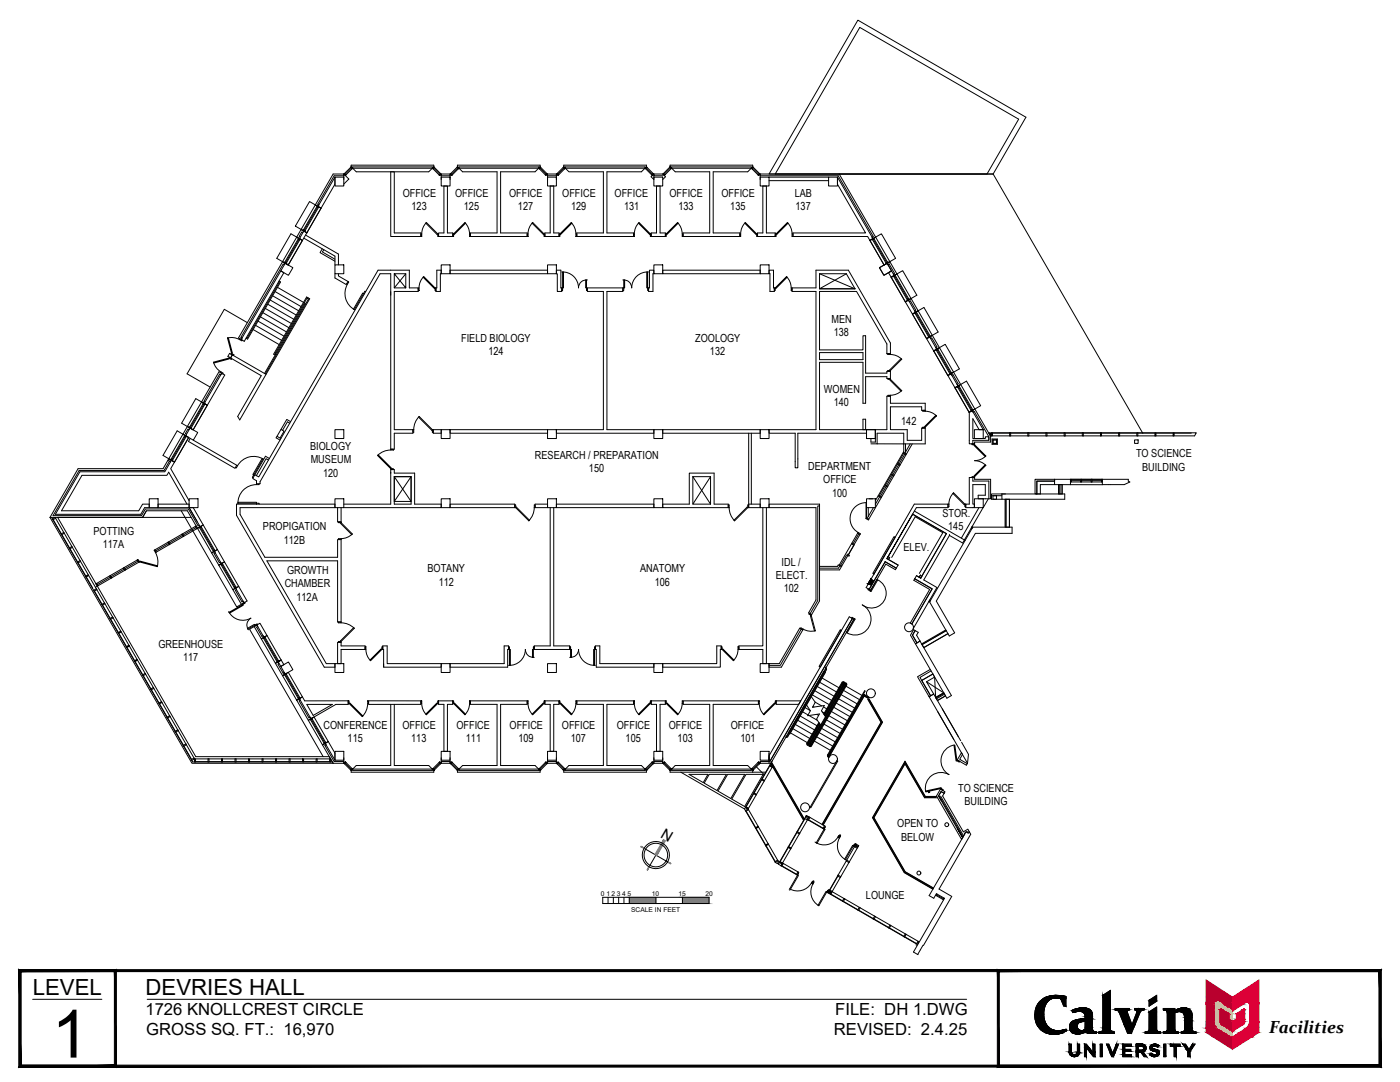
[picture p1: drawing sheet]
<svg xmlns="http://www.w3.org/2000/svg" width="279mm" height="216mm" viewBox="0 0 279 216" stroke-linecap="round" stroke-linejoin="round" font-family="sans-serif">
<defs><g id="words">
<text font-size="13.3" x="10.3" y="211">1</text>
<g font-size="4.4">
<text x="6.5" y="198.5">LEVEL</text>
<text x="29" y="198.5">DEVRIES HALL</text>
</g>
<text font-size="3.5" x="253.3" y="206.2">Facilities</text>
<g font-size="3.3">
<text x="29" y="202.5">1726 KNOLLCREST CIRCLE</text>
<text x="166.7" y="202.5">FILE: DH 1.DWG</text>
<text x="29.2" y="206.6">GROSS SQ. FT.: 16,970</text>
<text x="166.4" y="206.6">REVISED: 2.4.25</text>
</g>
<text font-size="3" x="131.7" y="167.1" transform="rotate(30 131.7 167.1)">N</text>
<g font-size="2.2">
<text x="80.4" y="39.3">OFFICE</text>
<text x="82.1" y="41.9">123</text>
<text x="90.8" y="39.3">OFFICE</text>
<text x="92.6" y="41.9">125</text>
<text x="101.6" y="39.3">OFFICE</text>
<text x="103.4" y="41.9">127</text>
<text x="112.2" y="39.3">OFFICE</text>
<text x="114" y="41.9">129</text>
<text x="122.7" y="39.3">OFFICE</text>
<text x="124.5" y="41.9">131</text>
<text x="133.6" y="39.3">OFFICE</text>
<text x="135.4" y="41.9">133</text>
<text x="144" y="39.3">OFFICE</text>
<text x="145.7" y="41.9">135</text>
<text x="158.6" y="39.2">LAB</text>
<text x="158.8" y="41.9">137</text>
<text x="166" y="64.5">MEN</text>
<text x="92" y="68.3">FIELD BIOLOGY</text>
<text x="97.5" y="70.9">124</text>
<text x="138.7" y="68.2">ZOOLOGY</text>
<text x="141.7" y="70.9">132</text>
<text x="166.4" y="67.1">138</text>
<text x="164.4" y="78.4">WOMEN</text>
<text x="166.4" y="81">140</text>
<text x="61.9" y="89.8">BIOLOGY</text>
<text x="179.9" y="84.8">142</text>
<text x="62" y="92.5">MUSEUM</text>
<text x="64.5" y="95.1">120</text>
<text x="106.8" y="91.5">RESEARCH / PREPARATION</text>
<text x="117.5" y="94.2">150</text>
<text x="161.3" y="93.8">DEPARTMENT</text>
<text x="226.7" y="91.2">TO SCIENCE</text>
<text x="228" y="93.9">BUILDING</text>
<text x="164.3" y="96.5">OFFICE</text>
<text x="166.1" y="99.1">100</text>
<text x="18.7" y="106.8">POTTING</text>
<text x="52.5" y="105.8">PROPIGATION</text>
<text x="188.1" y="103.2">STOR.</text>
<text x="189.2" y="105.9">145</text>
<text x="20.5" y="109.4">117A</text>
<text x="56.6" y="108.5">112B</text>
<text x="156" y="112.9">IDL /</text>
<text x="180.3" y="109.9">ELEV.</text>
<text x="56.8" y="117.2">CHAMBER</text>
<text x="57.3" y="114.5">GROWTH</text>
<text x="59.2" y="119.9">112A</text>
<text x="85.3" y="114.2">BOTANY</text>
<text x="87.6" y="116.9">112</text>
<text x="127.7" y="114.2">ANATOMY</text>
<text x="130.7" y="116.9">106</text>
<text x="154.8" y="115.5">ELECT.</text>
<text x="156.4" y="118.2">102</text>
<text x="31.6" y="129.2">GREENHOUSE</text>
<text x="36.5" y="131.9">117</text>
<text x="64.6" y="145.4">CONFERENCE</text>
<text x="69.4" y="148.1">115</text>
<text x="80.3" y="145.4">OFFICE</text>
<text x="82.1" y="148.1">113</text>
<text x="91.1" y="145.5">OFFICE</text>
<text x="93" y="148.1">111</text>
<text x="101.7" y="145.4">OFFICE</text>
<text x="103.5" y="148.1">109</text>
<text x="112.1" y="145.4">OFFICE</text>
<text x="113.9" y="148.1">107</text>
<text x="123.1" y="145.4">OFFICE</text>
<text x="124.9" y="148.1">105</text>
<text x="133.5" y="145.4">OFFICE</text>
<text x="135.2" y="148.1">103</text>
<text x="145.9" y="145.4">OFFICE</text>
<text x="147.8" y="148.1">101</text>
<text x="191.2" y="158">TO SCIENCE</text>
<text x="192.5" y="160.6">BUILDING</text>
<text x="179.1" y="165.1">OPEN TO</text>
<text x="179.8" y="167.7">BELOW</text>
<text x="172.8" y="179.4">LOUNGE</text>
</g>
<g font-size="1.3">
<text x="119.9" y="178.8">0</text>
<text x="121" y="178.8">1</text>
<text x="122.1" y="178.8">2</text>
<text x="123.1" y="178.8">3</text>
<text x="124.2" y="178.8">4</text>
<text x="125.2" y="178.8">5</text>
<text x="130.1" y="178.8">10</text>
<text x="135.4" y="178.8">15</text>
<text x="140.8" y="178.8">20</text>
<text x="126" y="181.9">SCALE IN FEET</text>
</g>
</g></defs>
<!-- layer: 0 -->
<g fill="none" stroke="#000" stroke-width=".2">
<path d="M120.3 179h21.2v1.3h-21.2zM121.3 179v1.3M122.4 179v1.3M123.5 179v1.3M124.5 179v1.3M125.6 179v1.3M128.5 169.3l4.7 2.7M130.9 170.6l-1.4 2.4M130.9 179v1.3M136.2 179v1.3"/>
<circle cx="130.9" cy="170.6" r="2.7"/>
<circle cx="130.9" cy="170.6" r="2.35"/>
</g>
<g fill="#808080" stroke="#808080" stroke-width=".2">
<path d="M132.4 167.5l-1.7 3 .4 .2zM132.4 167.5l.4 .3-1.7 2.9z"/>
<path d="M133.3 171.9l-.1 .1 .7 .3zM133.2 172l.7 .3-.1 .1z"/>
<path d="M129.5 172.9l-.3 .7 .4-.6zM129.5 172.9l-.3 .7h-.1z"/>
<path d="M127.9 169l.6 .3 .1-.1zM128 168.9l.6 .3-.7-.2z"/>
<path d="M136.2 179l5.3 1.3v-1.3zM136.2 179l5.3 1.3h-5.3z"/>
<path d="M125.6 179l5.3 1.3v-1.3zM125.6 179l5.3 1.3h-5.3z"/>
</g>
<!-- layer: A-WALL-FULL -->
<g fill="none" stroke="#000" stroke-width=".2">
<path d="M171.2 4l33.5 19.4-6.5 11.3h-44.7zM66.8 35.3h1.8v1.8h-1.8zM68.6 34.7l1 1-1 1M68.6 34.7h-2.1l-3.6 6.2 1.2 .7 2.7-4.8v-1.5l-3.3 5.9 .1-.3-.2-.1 3.3-5.7h1.9M68.6 34.7v1.1M68.6 34.7l.2-.1 .3 .3-.2 .1-.3-.3 1.5-1.4 .3 .3-1.5 1.4zM69.6 35.7h.1M70.1 33.3l1 1h14.5l1-1M70.1 33.3v-.3h16.5v.3M70.1 33.3l-.1 .1 .2 .3 .2-.1M70.1 33.3l.3 .3M70.1 33.6l-1.2 1.1"/>
<path d="M70.4 33.3h15.9v.3h-15.9zM78 34.3h.7v12.2h5.3v.7h-6zM86.6 33.6l1.2 1.2M86.6 33.3l.1 .1-.3 .3-.1-.1 .3-.3 1.4 1.4-.2 .3M86.6 33.3l-.3 .3 1.5 1.4M87.6 34.9l.3-.3 .1 .1-.2 .3zM88.1 35.3h1.7v1.8h-1.7zM88.1 34.7v1.1M89.8 35.1h-1.7v-.4h1.7v1.1M89.9 34.7l.1-.1 .3 .3-.2 .1zM91.3 33.3l.3 .3v-.3h15.9v.3M91.3 33.3l-.1 .1 .3 .3 .1-.1"/>
<path d="M91.3 33.3l-1.4 1.4 .2 .3 1.5-1.4M91.3 33.3v-.3h16.5v.3l-1 1h-6.9v12.2h5.3v.7h-11.3v-.7h5.3v-12.2h-6.9l-.7-.7h15.9M91.3 33.3l.3 .3M91.3 33.6l-1.2 1.1M107.8 33.6l1.2 1.1M107.8 33.3l1.4 1.4-.2 .3-1.5-1.4zM107.8 33.3l.1 .1-.3 .3-.1-.1zM109.1 34.6l.1 .1-.2 .3-.2-.1zM109.3 35.3h1.7v1.8h-1.7zM109.3 35.1h1.7M109.8 37.1h.7v9.4h1.1v.7h-2.9v-.7h1.1zM111 34.7h-1.7v1.1"/>
<path d="M111 34.7v1.1M111.1 34.7l1.4-1.4 .3 .3-1.4 1.4zM111.1 34.7l.1-.1 .3 .3-.1 .1zM112.5 33.3l.3 .3M112.5 33.3v-.3h16.5v.3M112.5 33.3l-.1 .1 .3 .3 .1-.1M112.5 33.6l-1.2 1.1M112.8 33.6v-.3h15.9v.3M112.8 33.6h15.9M128.7 33.6l.3-.3 1.5 1.4M128.7 33.6l1.5 1.4M129 33.3l-1 1h-6.9v12.2h5.3v.7h-11.3v-.7h5.3v-12.2h-6.9l-.7-.7"/>
<path d="M129 33.6l1.2 1.1M129 33.3l.1 .1-.2 .3-.2-.1M129 33.3l-.3 .3M130.5 34.7l-.2-.1-.3 .3 .2 .1M130.5 34.7l-.3 .3M130.5 34.7v.4h1.8M130.5 35.3h1.8v1.8h-1.8zM130.5 34.7h1.8l.5 .6-.5 .5M130.5 34.7v1M130.5 34.7l-.6 .6 .6 .5M132.4 34.6l.3 .3-.1 .1-.3-.3 1.4-1.4-.1 .1 .3 .3 .1-.1-.3-.3 .3 .3-1.4 1.4-.3-.3zM133.7 33.3v-.3h16.5v.3l-.3 .3"/>
<path d="M133.7 33.3l.3 .3M133.8 33.6l-1.2 1.1M134 33.6l.8 .7h6.8v12.2h-5.3v.7h11.3v-.7h-5.3v-12.2h6.9l.7-.7M134 33.6v-.3h15.9v.3M134 33.6h15.9M150 33.6l.1 .1 .3-.3-.2-.1-.2 .3 .2-.3 1.5 1.4-.3 .3zM150.2 33.6l1.2 1.1M151.5 34.6l.2 .1-.3 .3-.1-.1zM151.7 35.3h1.8v1.8h-1.8zM151.7 35.1h15.6l7 12.1-.3 .1 .2 .3M153.5 36h11.9M153.5 35.3h11.9"/>
<path d="M154.7 34.7l16.9-29.2 31.7 18.3-6.3 10.9M165.4 35.3h1.7v1.8h-1.7zM167.1 35.3v1.5l5.6 9.7h-14.4v.7M167.1 35.3l7.1 12.3M167.5 34.7l10.1 17.5M198.2 34.7h-46.5v1.1M198.2 34.7l29.9 51.8M53.9 59.9l5.2 3M54.4 59l5.2 3M54.9 58.2l5.2 3M55.4 57.3l5.2 3M55.6 56.2l.2 .1-6.4 11.1-.2-.1"/>
<path d="M55.7 56.1l.3 .2-6.6 11.4-.3-.2M56 54.1l.7 .3-8 13.7-.6-.4zM56.4 52.2l1.1 .7M56.4 52.2l-8.8 15.2 .5 .3M56.7 52.8l-.2-.1-8.4 14.6 .2 .1-.2 .3M56.8 52.4l.3 .2M56.8 52.4l.1-.1 .3 .2-.1 .1M56.9 52.5l1.6 .9-.9 1.5-1.6-.8zM56.9 52.5l.6 .4M57.5 52.9h.1M58.1 46.7l2.3 1.3-2.9 4.9-2.3-1.3zM59.2 47.3l.6 .3"/>
<path d="M59.2 47.3l1.2 .7M59.2 47.3l-2.8 4.9M59.6 47.5l.3 .2-.1 .2-.3-.2zM59.7 47.8l-2.7 4.6M59.9 47.7l-.3-.2-2.8 4.9M59.9 47.7l-2.8 4.9M60.4 48l-2.9 4.9M60.5 46.4l-.3-.1-.5 .9 .2 .1M60.6 46.1l-.5-.3-.9 1.5M60.6 47.5l6.2 3.6v1.8M61 46.9l6.5 3.8v2.2M61.2 46.5l-.6-.4-.8 1.5 .6 .4"/>
<path d="M61.2 46.5l-.8 1.5M61.8 40.2l2.3 1.4-2.9 4.9-2.3-1.4zM62.9 40.9l1.2 .7-2.9 4.9-1.1-.7zM63.3 41.1l.3 .2-2.8 4.9 .1-.2-.3-.2-.1 .2 .3 .2-.3-.2zM63.3 41.1l.3 .2-.1 .1-.3-.1zM63.4 41.3l-2.7 4.6M64.3 49.6l-.4 .8 2.9 1.7M64.6 49.8l-.3 .5 2.5 1.4M66.8 54.6v.9l2.3 1.3 .3-.6M66.8 52.9h1.8v1.7h-1.8zM67.5 54.6v.5l1.9 1.1M69.3 56.7a3.7 3.7 0 0 0 1.5 5.1"/>
<path d="M69.4 56.2l.2 .1-.3 .4-.1-.1M73 58.2l-.2-.1-2.1 3.7-.2-.1 1.9-3.2 .3 .2M78.7 54.6v2.8h2.3v-2.8h-2.3l2.3 2.8M81 54.6l-2.3 2.8M83.5 57.4h.1v.6h-.1zM84 46.7h.2v.5h-.2zM84.4 55.3l.2-.1 2.2 2.2-.1 .2zM84.6 55.2a3.2 3.2 0 0 0-1 2.2M85.1 44.4l2.3 2.3-.2 .1-2.2-2.3zM85.1 44.4a3.2 3.2 0 0 0-.9 2.3M86.8 57.4h.2v.6h-.2zM87.2 53.9h.9v.7h-.2v3.6h-.9v-.8h.2z"/>
<path d="M87.4 46.7h.1v.5h-.1zM87.5 47.2v-.7h1.1v-9.4h.7v9.4h1.1v.7M87.5 47.2h2.9M88.1 52.9h1.7v1.7h-1.7zM89.8 53.9h19.5v.7h-19.5zM90.4 46.7h.1v.5h-.1zM92.8 44.4a3.2 3.2 0 0 1 .9 2.3M92.8 44.4l.1 .1-2.2 2.3-.2-.1zM93.7 46.7h.2v.5h-.2zM105.2 46.7h.2v.5h-.2zM106.3 44.4a3.2 3.2 0 0 0-.9 2.3M106.3 44.4l2.3 2.3-.2 .1-2.2-2.3z"/>
<path d="M108.6 46.7h.1v.5h-.1zM109.3 52.9h1.7v1.7h-1.7zM111 53.9h.9v3.5h.2v.8h-.9v-3.6h-.2zM111.6 46.7h.1v.5h-.1zM112.1 54.3a3.2 3.2 0 0 1 3.4 3.1 1.59 1.59 0 0 1 1.7-1.5M112.1 57.4h.2v.6h-.2zM112.3 54.3h.2v3.1h-.2zM114 44.4a3.2 3.2 0 0 1 .9 2.3M114 44.4l.1 .1-2.2 2.3-.2-.1zM114.9 46.7h.2v.5h-.2zM116.9 55.9h.2v1.5h-.2zM117.1 57.4h.1v.6h-.1z"/>
<path d="M124.5 57.4h-.2v.8h-3.2v27.5h9.4v.7h-19.5v-.7M124.5 57.4v.6h-.2v-.6h-7.1v.8h3.2v27.5h-9.4M124.5 55.9h.2v1.5h-.2zM126.4 46.7h.2v.5h-.2zM127.4 44.5l.1-.1 2.3 2.3-.1 .1zM127.5 44.4a3.2 3.2 0 0 0-.9 2.3M129.1 54.3h.2v3.1h-.2zM129.3 57.4h.1v.6h-.1zM129.4 54.3a3.2 3.2 0 0 0-3.3 3.1 1.59 1.59 0 0 0-1.8-1.5M129.6 53.9h.9v.7h-.2v3.6h-.9v-.8h.2zM129.8 46.7h.2v.5h-.2zM130 47.2v-.7h1v-9.4h.7v9.4h1.1v.7"/>
<path d="M130 47.2h2.8M130.5 52.9h1.8v1.7h-1.8zM132.3 53.9h19.4v.7h-19.4zM132.8 46.7h.2v.5h-.2zM135.2 44.4a3.2 3.2 0 0 1 .9 2.3M135.2 44.4l.1 .1-2.2 2.3-.1-.1zM136.2 46.7h.1v.5h-.1zM147.6 46.7h.2v.5h-.2zM148.7 44.4l2.3 2.3-.1 .1-2.3-2.3zM148.7 44.4a3.2 3.2 0 0 0-.9 2.3M151 46.7h.2v.5h-.2zM151.2 47.2v-.7h1v-9.4h.8v9.4h1.7v.7"/>
<path d="M151.2 47.2h3.5M151.7 52.9h1.8v1.7h-1.8zM153.5 53.9h.9v3.5h.1v.8h-.8v-3.6h-.2zM154.5 57.4h.2v.6h-.2zM154.7 47.2h.1M154.7 46.7h.2v.5h-.2zM154.9 46.7l2.2-2.3 .2 .1-2.3 2.3M157 55.2a3.2 3.2 0 0 1 .9 2.2M157 55.2l.1 .1-2.3 2.3-.1-.2zM157.1 44.4a3.2 3.2 0 0 1 1 2.3M157.9 57.4h.2v.6h-.2zM158.3 46.7h-.2v.5h15.1l.4 .8"/>
<path d="M163.6 54.6h5.3M163.6 54.6l7 3M163.6 54.6v3h7M168.9 54.6l1.7 3M168.9 54.6l-5.3 3h7M173.6 48l2.3-1.3 2.8 4.9-2.3 1.3M173.6 48l2.8 4.9M174.1 47.7l.3-.2 .1 .2-.4 .2zM174.2 47.6l-.6 .4M174.2 47.6l.6-.3-1.2 .7M174.3 47.8l2.7 4.6M175.5 53.4l.9 1.5 1.5-.8"/>
<path d="M175.5 53.4l1.5-.9 .9 1.6-1.5 .8zM177 52.5l.2 .3 .3-.1M177 52.5l-1.5 .9M177 52.5l.9 1.6M177.2 52.4l-2.8-4.9-.3 .2 2.8 4.9M177.2 52.4l-.1-.1-.3 .2 .1 .1M177.2 52.4l-.3 .2M177.6 52.2l1.4 2.5-.5 .3-.2-.3 .2-.2-1-1.8M177.6 52.2l-1.2 .7M177.9 55.3l1.1-.6 2.8 4.9-1.1 .6zM177.9 55.3l2.2-1.3 2.9 4.9-2.3 1.3zM177.9 54.1l.6 .9-.6 .3"/>
<path d="M177.9 54.1l-.6 .3 .6 .9M178.3 55.1l.3-.2 2.8 4.9-.3 .2M178.3 55.1l.1 .1 .3-.2-.1-.1-.7 .4M178.3 55.1l2.8 4.9M178.6 55.1l2.6 4.6M181 59.8l.4-.2v.2l-.3 .2zM181.3 59.9l.5-.3 1.4 2.4-.5 .3-.2-.3 .3-.1-1.1-1.9-.2 .2zM42.7 72.4l3-.8v-.2l-3.1 .9a3.2 3.2 0 0 0 1.5 1.9M44 74.3l.1-.1 .5 .3-.1 .1M45.4 67.5a3.2 3.2 0 0 1 2.4 .3M45.4 67.4h.2l.8 3.1h-.2zM45.8 71.3l.4 .3v.1l-.5-.3z"/>
<path d="M45.8 70.5l.6 .3-.4 .6-.5-.3zM46.1 70.7l.5 .2 .1-.1-.5-.3-.1 .2M47.9 67.6l.5 .3-.1 .1-.5-.2zM49.4 64.4l-4.6-2.7-7.5 12.9 4.6 2.6M50.5 65.8l5.2 3M51 64.9l5.2 3M51.5 64.1l5.2 3M52 63.2l5.2 3M52.5 62.4l5.2 3M52.9 61.5l5.2 3M53.4 60.7l5.2 3M54.9 70.8l-.3-.1 6.6-11.4 .6 .3-8.7 15.1-6.7-3.9-.4 .6 6.1 3.6-4.7 8.1 .4 .7 5.3-9.1"/>
<path d="M55 70.7l-.1-.1 6.4-11.1 .3 .2-8.7 14.9M60.7 60.4l.2 .1-8.1 14M163.6 70.4h8.6v1.4h-8.6zM177.2 75.5h.5v.2h-.5zM177.2 73.9h.5v.2h-.5zM177.2 70.6v.1h.5M177.6 73.8l2.2-2.2 .2 .1-2.3 2.2zM177.7 70.7a3.2 3.2 0 0 1 2.2 1M177.7 78.9v1.6h6.9v1.4h-.7v-.7h-6.2v4.5h3.4v2.2h2.8v-2.5h.7v3.2h-10.8M177.7 78.9h-.5v.2h.5h-.7v6.6h-2.3M177.7 75.7l2.3 2.2-.2 .2-2.2-2.3zM177.7 70.6h-.7v-2l-6.1-10.4h-7.3v11.6h8.6v-2.8h.6v7.5h4.2v-.4h.7v1.4h-.7v-.3h-4.2v5.3h-.6v-8.2h-8.6v13.4h9.3"/>
<path d="M177.7 70.7v-2.3l-8.4-14.5h-6.5v3.5h-4.7v.8h4.7v27.5h-9.3M179.9 77.9a3.2 3.2 0 0 1-2.2 1M180.7 60.2l.6-.3 1.4 2.4-.6 .4M180.7 60.2l1.4 2.5M182.1 62.7l1.1-.7 2.9 4.9-1.2 .7zM182.1 62.7l2.3-1.3 2.8 4.9-2.3 1.3zM182.6 62.4l.3-.2 2.8 4.9-.3 .2zM182.6 62.4l.3-.2v.2l-.3 .2zM182.8 62.5l2.6 4.6M184.9 67.6l.6-.4 1.4 2.5M184.9 67.6l4.3 7.3M185.3 67.2l.3-.2 .1 .1-.3 .2z"/>
<path d="M185.5 67.2l.6-.3 1.4 2.5-.6 .3-.1-.3 .2-.2-1.1-1.8-.2 .1zM186.3 70l1.2-.6 2.8 4.9-1.1 .6zM186.3 70l2.3-1.3 2.9 4.9-2.3 1.3M186.8 69.8l.3-.2 2.8 4.9-.3 .2zM186.8 69.8l.3-.2 .1 .1-.3 .2zM186.9 69.7l-.6 .3M187 69.8l2.7 4.6M189.2 74.9l4.2 7.4M189.2 74.9l.6-.3 1.4 2.4-.2-.3 .2-.1-1-1.8-.2 .1-.2-.3 .5-.3 1.4 2.4-1.1 .7M189.5 74.5l.3-.2 .1 .2-.3 .2zM190.6 77.4l1.1-.7 2.9 4.9M190.6 77.4l2.8 4.9"/>
<path d="M190.6 77.4l2.3-1.3 2.8 4.9-2.3 1.3M191 77.1l.3-.2 2.9 4.9-.3 .2-2.9-4.9 .1 .2 .3-.2-.1-.2zM191.3 77.2l2.6 4.6M29.8 99.5h1.7v1.8h-1.7zM33.5 91.8l.5 .3-.2-.1-1.1 1.9h-16.9l-5.2 9h17.6l.8-1.3h8.6M33.7 91.5l2.8-4.9 1.2 .7-2.9 4.9M33.7 91.5l-1.2 2h-16.9l-5.6 9.7M33.7 91.5l.5 .3M34.2 91.6l.3 .2-.1 .1-.3-.1zM34.2 91.8l-1.3 2.3h-17l-4.9 8.5h17.1l.8-1.3h.9v-.7h-1.3l-.8 1.3h-15.4l4.1-7.1h16.9l.4-.6 3.6 6.4M34.2 91.8l.6 .4M34.8 92.2l-.7 1.3 3.6 6.4"/>
<path d="M35.4 86l2.3 1.3-2.9 4.9-2.3-1.3zM36.9 86.9l.3 .1-2.8 4.9-.3-.1zM36.9 86.9l.3 .1-.1 .2-.3-.2zM37 87.1l-2.7 4.6M37.4 85.1l.7 .4M37.4 85.1l-.9 1.5 .6 .3M37.7 99.5h1.8v1.8h-1.8zM37.8 85.7l-.3-.1-.5 .9 .2 .1M37.9 85.4l1.6 .9-.9 1.5-1.5-.9zM38 87.5l-.4 .6 9.3 5.4 .3-.7-8.6-5M40.6 80.4l.3 .2-2.8 4.9M40.6 80.4l-2.8 4.9 .1-.1 .3 .1-.1 .2"/>
<path d="M40.6 80.4l-.1 .2 .3 .2 .1-.2M40.6 80.4l.8 .5M40.7 80.7l-2.7 4.6M40.9 80.2l-.2-.1 3.1-5.4 .3 .1 .1-.3-3.4 6-.6-.3 3.5-6 1.2 .6-6.4 11-2.3-1.4 2.9-4.9 2.3 1.4M41.4 80.9l-2.9 4.9-1.1-.7M41.4 80.9l-1.2-.7-2.8 4.9M47.3 92.8l.1 .1-.3 .5-.1-.1M50.8 94.9l-.2-.1-.2 .4 .1 .1M51.2 96.7a3.7 3.7 0 0 0-3.7 3.8M52.3 91.5l.2 .1-1.9 3.2-.1-.1zM52.6 91.6a3.7 3.7 0 0 0-5.2 1.3M53.6 91.8l-.5-.3-2 3.4"/>
<path d="M53.8 91.5l-.8-.5-2.1 3.7M55.3 87.1l.7 .4M56.1 85.7l.6 .3-.8 1.4M57.8 84.4l-.4-.2-1 1.7M58 84.1l-.8-.4-2.1 3.7 .8 .4M66.8 85.7h1.8v1.8h-1.8zM66.8 99.5h1.8v1.8h-1.8zM75.4 90.9l.1-.1 2.6 2.6-.1 .1zM78 89.8l-1.4 .3-1.3 .8M78 93.5h.5v.2h-.5zM78 89.6h.5v.2h-.5zM78 94.4v-.7h.7v.7h4.1v6.2h5.3v.7h-19.5"/>
<path d="M78 94.4h.1M78 94.4v6.2h-9.4M78.7 95.1h3.3v5.5h-3.3zM78.7 95.1v5h3.3v-5M78.7 95.1h3.3M78.7 95.1l3.3 5M82 95.1l-3.3 5M82.6 85.7h-3.9v-27.5h4.8v-.8h-1.8v-3.5h-6.3l-23.8 41.3-.7-.5-.5 .8 .8 .4v.8h.5v-.2M82.6 85.7v.6h-.2v-.6v.7h-3.7v3.2h-.7v-35h-2.1l-24 41.5v.4h-.7M83.7 83.1l-.8 1.2-.3 1.4M83.7 83.1l2.6 2.6-.1 .2-2.7-2.7zM86.3 85.7v.6h.2v-.6h1.6v.7h-1.6v-.7z"/>
<path d="M88.1 85.7h1.7v1.8h-1.7zM88.1 99.5h1.7v1.8h-1.7zM89.8 85.7h19.5v.7h-19.5zM109.3 85.7h1.7v1.8h-1.7zM109.3 99.5h1.7v1.8h-1.7zM130.5 85.7h1.8v1.8h-1.8zM130.5 99.5h1.8v1.8h-1.8zM132.3 85.7h19.4v.7h-19.4zM137.6 94.4h4.9v6.2h2.8v.7h-13v-.7h5.3zM138.3 95.1v5.5h3.5M138.3 95.1h3.5M138.3 95.1l3.5 5.5"/>
<path d="M141.8 95.1v5.5M141.8 95.1l-3.5 5.5M149.4 86.4v14.9M149.9 86.4v14.2M151.7 99.5h1.8v1.8h-1.8zM151.7 85.7h1.8v1.8h-1.8zM153.5 85.7v.7h5.2v6.9h.5v-6.9h13.7M172.2 85.7v-2h.6v2M172.9 85.7h1.8v1.8h-1.8zM172.9 99.5h1.8v1.8h-1.8zM173.5 99.5h.7M174.7 85.7v2.5h-.9v-.7"/>
<path d="M175 88.6v-2.2h5.4v3.7l-5.7 9.8M175.2 99l.7 .3M175.5 98.9l.4 .3M175.6 99.1l-.9 1.5M176.6 96.9l.5 .3M176.7 96.8l.5 .2M176.9 97l-1.2 2M177.9 94.8l.4 .2M178 94.6l.4 .3M178.1 94.9l-1.1 2M179.1 92.6l.5 .3M179.2 92.5l.5 .2"/>
<path d="M179.3 92.8l-1.1 1.9M180.3 90.2l.6 .4M180.4 90.5l.4 .2M180.4 90.3l-5 8.7M180.6 90.6l-1.2 2M180.7 88.6v1.6M181.7 88.6l-1.1 1.8M182.1 88.6l-8.7 15M184.1 81.9h.5v.2h-.5zM184.1 85.2h.5v.2h-.5zM184.5 85.1l2.3-2.2 .1 .1-2.3 2.2zM184.6 82.1a3.2 3.2 0 0 1 2.3 .9"/>
<path d="M190.3 98.3a3.2 3.2 0 0 0-.9 2.3M190.3 98.3l2.3 2.3-.2 .1-2.2-2.2zM193.4 95.3h1.1v.3h3.2v3.9h-2.5v-.7h1.4v-2.1h-2.4v3.9h.3v.7h-1.8v-.7h.7zM193.8 81.9l.3-.2 .1 .1-.3 .2zM194 88.6h.5v.1h-.5zM194 95.1h.5v.2h-.5zM194.2 95.3v.7h3.1v3.5M194.4 88.9l.1-.2 2.3 2.3-.2 .1zM194.4 95l2.2-2.3 .2 .2-2.3 2.2zM194.5 99.5h1.7v1.8h-1.7zM194.5 85.7h1.7v1.8h-1.7zM194.6 81.6l3.1 5.5v1.1h-3.2v.4h-.3"/>
<path d="M194.6 81.6l-.6 .3 .2 .3 .2-.1 2.9 5.1v.7h-3.1v.7M196.2 85.7l-2.2-3.8-.6 .4v6.3h.8M196.2 85.7h-.8l-1.2-2.1v3.9h2.4v-.3h.7v.7M196.7 91a3.2 3.2 0 0 1-2.2 .9 3.2 3.2 0 0 1 2.2 1M197.2 99.5l-1 1.8M197.3 86.4h.4v.6zM197.9 86.4h.2v.6h-.2zM197.9 86.4h40.8l-.3 .6h-40.5zM197.9 98.9h2.1M198 87.6h1.1v1.1h-1.1zM198.1 86.4h3.4M198.2 87.8h.7v.7h-.7z"/>
<path d="M198.2 98.9h.7v.7h-.7zM200 98.6h-2.1v1h2.1M200 98.6v1h.6M200 98.6h12.5v1h-11.9M200.6 99.6v5.6M201.5 99.6v5.6v-5.6h-.8v5.6M201.5 87v-.6h.2v.6M201.7 86.4h3.4M205.1 87v-.6h.2v.6M205.3 86.4h3.4M206.6 95.6h3.9v.4h-3.6v2.6h-.3zM208.7 87v-.6h.2v.6"/>
<path d="M208.9 86.4h3.5M210.5 95.6v1.1h.9M210.5 95.6v.4h-3.6v2.6M210.5 96.7h-2.9v1.9M210.5 95.6h14.7v.4l.3 .2-1.1 .5h-10.8M211.3 98.6v-1.9h.7v1.9M211.4 96.7h2.2M211.4 96.7v1.9M211.6 96.7v1.9M212.4 87v-.6h.2v.6M212.6 86.4h3.4M213.6 95.6h.2v.6h-.2z"/>
<path d="M213.6 95.6v1.1M213.8 96.2h6.2M213.8 95.9h1.9M215.7 95.6h.2v.6h-.2zM215.9 95.9h1.9M216 86.4h.2v.6h-.2zM216.2 86.4h3.4M217.8 95.6v.6M217.9 95.6v.6M217.9 95.9h1.9M219.6 86.4h.2v.6h-.2zM219.8 86.4h3.4"/>
<path d="M219.8 95.6v.6M220 95.6v1.1M223.2 87v-.6h.2v.6M223.4 86.4h3.5M226.4 87.8h.7v.7h-.7zM226.9 86.4h.2v.6h-.2zM227.1 86.4h3.4M230.5 87v-.6h.2v.6M230.7 86.4h3.4M234.1 86.4h.2v.6h-.2zM234.3 86.4h3.4M10 103.2l28.3 49.1h28.2"/>
<path d="M10 103.2h28.2M10.3 103.2l28.2 48.8h27.8M10.5 103.5l.5-.3 .1 .2-.5 .3zM10.6 103.7l1.6 2.8M11 103.2l27.8 48.2h27.2M11.5 103.2l27.6 47.8h26.6l.8 1.3M12.2 106.5l.5-.3 .1 .2-.5 .3zM12.4 106.7l1.5 2.6M13.8 109.4l.6-.3v.1l-.5 .3zM14 109.5l1.5 2.6M15.4 112.2l.6-.3 .1 .1-.6 .3zM15.6 112.3l1.5 2.6"/>
<path d="M17.1 115l.5-.3 .1 .2-.5 .3zM17.2 115.1l1.3 2.3M18.7 117.8l.5-.3 .1 .2-.5 .3zM18.8 117.9l1.6 2.7M19.2 116.5l.1-.1 .3 .5-.2 .1zM21.9 114.9l.2-.1 .2 .5-.2 .1zM22 115.2l-2.5 1.4M24.6 113.3l.2-.1 .3 .5-.2 .1zM24.8 113.6l-2.6 1.5M27.4 111.7h.1l.3 .4-.1 .1zM27.5 112l-2.6 1.5M27.5 111.7l-8.3 4.8"/>
<path d="M27.8 112.1l-8.8 5.1M27.9 111.9l3.5 1v.2l-3.6-1zM29.2 101.9l-.7 1.3 .7-1.3h8.2l2 3.5M30.8 109.8l.1-.1 .3 .5-.2 .1zM31 110.3l.5 1.3-.1 1.5M33.5 108.2l.2-.1 .2 .5-.1 .1zM33.6 108.4l-2.5 1.5M36.2 101.9l11 19.2 1-.5M36.3 106.6l.1-.1 .3 .5-.2 .1zM36.4 106.9l-2.6 1.5M37.6 101.6l1.9 3.3 .3-.1M37.7 101.3v-.7h-6.2v.7h7.1l2 3.5-.7 .3"/>
<path d="M37.7 101.3l2.2 3.8M37.7 101.3l1.6 2.8M39.1 105.3l-2.5 1.5M39.1 105l-.1 .1 .2 .4 .2-.1M39.4 105.4l-.3-.4-8.3 4.8M39.4 105.4l1.2-.6 2.8 4.9-1.2 .6zM39.4 105.4l-8.4 4.9M39.8 105.2l.3-.2 2.8 4.9-.3 .2zM39.8 105.2l.3-.2 .1 .2-.3 .1zM39.9 105.1l-.5 .3M40 105.3l2.7 4.6M42.2 110.3l.6-.3 .1 .3-.2 .1 1.1 1.9 .2-.1 .2 .3-.5 .3z"/>
<path d="M42.9 109.9l-.1-.1-.3 .1 .1 .2M43.4 109.7l-.8 .4M43.4 109.7l1.4 2.4-.6 .4-1.4-2.5M43.7 112.8l1.1-.7 2.8 4.9-1.1 .7zM44 112.5l.3-.1 2.9 4.9-.3 .1zM44 112.5l.3-.1 .1 .1-.3 .2zM44.3 112.6l2.6 4.6M46.8 117.3l.3-.2 .1 .2-.3 .1zM47.5 100.2h3.7v.2h-3.7zM47.6 117l1.7 2.9-.6 .4-1.7-2.9 .2 .3-.2 .1 1.3 2.3 .2-.1 .2 .3-.5 .3M47.6 117l-1.1 .7 1.7 2.9M51.2 100.6v-.2h.5v.2"/>
<path d="M67.4 101.3v2.8h.7v-2.8M67.5 104.1h.6v.2h-.6zM68.1 104.3l2.2 2.3-.1 .1-2.2-2.3zM68.1 107.5h-.6v.2h.6h-.7v3.5h-14.5l-5-8.6v-1.3h18.9v-.7h-19.6v2.2l17.5 30.3h2.1v-.7h-1.7l-11.8-20.5h14.1v12.2h.7M68.1 107.5v16.6M70.3 106.5a3.2 3.2 0 0 1-2.2 1M89.8 100.6h12.9v.7h-12.9zM102.7 100.8v.5l.3-.1 2.7 2.6-.2 .1-2.6-2.6v-.5zM106.6 101.3l-.3 1.4-.8 1.2M106.6 100.8h.2v.5h-.2zM106.8 100.6h2.5v.7h-2.5zM109.8 101.3v27.6h-3.2v.7h7.1v-.7h-3.2v-27.6"/>
<path d="M111 100.6h19.5v.7h-19.5zM145.3 101.3h.2M145.3 100.8h.2v.5M145.5 101.3l.3 1.4 .8 1.2M146.5 103.8l2.6-2.6 .1 .1-2.6 2.6zM149.4 100.6h2.3v.7h-2.5v-.5h.2M152.2 101.3v27.6h-4.7v.7h4.7v2.8h.8v-31.1M153.5 100.6h10.1v19.3l-1.6 2.7-.6-.3 1.4-2.6v-18.4h-9.3zM163.6 100.9h-.4v18.9l-1.5 2.7M163.6 113h3.5l.2-.3 .6 .4M167.5 112.7l.5 .2M167.6 112.9l-.3 .5h-3.7"/>
<path d="M168.9 110.8l-1.1 2M169 110.7l.5 .3M169.1 110.6l.5 .2M169.9 108.5l.5 .3M170 108.4l.5 .2M170.5 108.7l-1.2 2M171.2 106.4l-3.8 6.4M171.2 106.4l.4 .3M171.2 106.2l.5 .3-.1 .2M171.2 106.2v.2M171.4 106.5l-1.2 2M171.6 106.7l-4.1 7h-3.9"/>
<path d="M172.8 103.5v-3.2a3.2 3.2 0 0 0-3 2.4 3.2 3.2 0 0 0 1.4 3.5M172.8 103.5l.5 .2 .1-.1M172.9 100.6v2.7M172.9 103.3l-.1 .2M172.9 103.3l.5 .3M173.3 101.3v1.8M173.3 117.5l.5 .3-.1 .1-.5-.2zM173.8 115.6l.5 .3-.5 .8-.5-.2zM173.8 115.5l-.5 1M174.3 101.3l-1.2 2.1M175 115.6l.2 .1-1.4 2.3-.1-.1zM175.2 115.7a2.95 2.95 0 0 1 1.2 4.2 2.95 2.95 0 0 1-4.3 .8 3.2 3.2 0 0 1 1.3 4.3 3.2 3.2 0 0 1-4.3 1.3"/>
<path d="M177.2 111.1l.3 .2-.2 .3-.3-.1zM177.6 111.2l-.3 .4M178 111.2l4.6-8.1 5.6 3.2-4.7 8.1M178.4 107.1l.3 .1-4.3 7.4-.2-.2zM178.9 113.4l-2.2-1.3-3.2 5.5M182.1 102.6l6.8 3.9M182.5 102l10 5.7M182.6 115.5l3.4 2-4 7M182.6 115.5l-.2 .3 3.1 1.8-3.8 6.7 .3 .2M182.9 114.9l.8 .5M182.9 114.9l-.3 .6M183.7 114.8l.3 .2-.3 .4-.3-.2z"/>
<path d="M183.7 114.7l-.3 .5-.5-.3M185.6 119.7l.1 .1-.2 .3-.1-.1zM188.9 106.5l-6.8-3.9-5.1 8.9 5.9-10.2h6.3v-.7h-6.7l-9.6 16.7 .9 .5 3-5.2 1.9 1.1 .5-.9-2.2-1.3M188.9 106.5l-5.2 8.9M189.2 100.6h.2v.5h-.2zM189.5 106.8h.1M189.5 106.8l-5.1 8.9 2.6 1.5-4.7 8.2M189.5 106.8l2.6 1.6 .4-.7M192.5 107.7l.1 .1M192.6 100.6h.1v.5h-.1zM194 105.1l.1 .1-.1 .3-.2-.1zM194.1 105.2h7.9v1.2h-7.3l-7.8 13.5 3.6 6.4-1 .6-4-6.8z"/>
<path d="M195.4 101.3l-3.5 6.1M196.2 101.3l-3.7 6.4M20.3 120.6l.5-.3 .1 .2-.5 .3zM20.5 120.7l1.5 2.7M21.9 123.4l.6-.3 .1 .2-.6 .3zM22.1 123.6l1.5 2.6M23.6 126.2l.5-.3 .1 .2-.5 .3zM23.7 126.4l1.5 2.6M25.2 129.1l.5-.4 .1 .2-.5 .3zM25.3 129.2l1.6 2.6M26.8 131.9l.5-.3 .1 .1-.5 .3zM27 132l1.5 2.7"/>
<path d="M28.4 134.7l.6-.3 .1 .1-.6 .4zM28.6 134.8l1.5 2.7M30.1 137.5l.5-.3 .1 .2-.5 .3zM30.2 137.6l1.5 2.7M45.6 122a3.2 3.2 0 0 0 4.5 1.4 1.59 1.59 0 0 0-.5 2.3M45.7 122.2l2.8-1.6 .1 .2-2.8 1.5zM48.4 120.4l.5-.2v.1l-.4 .3zM49.4 125.4l1.4-.8 .1 .1 .4-.2 .1 .1-.4 .3-.1-.2-1.4 .8zM50.7 125l-.9 .6 14.7 25.4M50.7 125l.6-.3 .1 .3-.2 .1 1.1 1.9 .2-.1 .2 .3-.6 .3zM51.3 124.7l.6-.3 1.4 2.4-.6 .4zM52.1 127.5l1.2-.7 2.8 4.9-1.1 .7z"/>
<path d="M52.5 127.2l.3-.1 2.9 4.9-.3 .1zM52.5 127.2l.3-.1 .1 .1-.3 .2zM52.8 127.3l2.6 4.6M55 132.4l1.4 2.4M55.3 132l.3-.2 .1 .2-.3 .1zM55.5 132.1l.2 .3-.2 .1 1 1.8 .2-.1M55.5 132.1l-.5 .3M56 133l1.6-.9 .9 1.5-1.6 .9zM56.1 131.7l-.6 .4 .6-.4M56.1 131.7l.6 .9-.7 .4-.5-.9M56.4 134.8l1.1-.6 2.9 4.9-1.2 .6zM56.7 134.2l.2 .3-.5 .3"/>
<path d="M56.7 134.2l.2 .3M56.8 134.6l.3-.2 2.8 4.9-.3 .2-.1-.2 .3-.1 .1 .1-.3 .2zM56.8 134.6l.3-.2 .1 .2-.3 .1zM56.9 134.5l-.5 .3M57 134.7l2.7 4.6M59.2 139.7l.6-.3 .1 .3-.2 .1 2 3.4 .2-.1 .2 .3-.6 .3zM59.8 139.4l.6-.3 .4 .7h8.7v.8h-2.5l-4.9 2.8zM66.8 132.4h1.8v1.8h-1.8zM67.4 128.2h.7v.7h4.8v.7h-4.8v2.8h-.7zM67.5 124.1v.2h.6v-.2M67.5 128h.6v.2h-.6zM68 127.9l2.6-2.7 .1 .2-2.6 2.6z"/>
<path d="M68.1 124.3l1.4 .3 1.2 .8M69.5 139.8h.2v.6h-.2zM72.9 129.1h.1v.5h-.1zM73 129.6a3.2 3.2 0 0 0 1 2.2M73.4 139.8h.2v.6h-.2zM73.6 139.8h10.4v.7l-10.4 .1zM73.8 131.7l2.3-2.2 .1 .1-2.2 2.2zM76.2 129.1h.2v.5h-.2zM76.4 128.9h.9v3.5h10.8v.7h-11.5v-3.5h-.2zM76.6 132.4v.7M84 139.8h.2v.6h-.2zM87.4 139.8h.1v.6h-.1z"/>
<path d="M87.5 139.8v.7h1.1v9.4h.7v-9.4h1.1v-.7M87.5 139.8h2.9M88.1 132.4h1.7v1.8h-1.7zM89.8 132.4h10.8v-3.5h.9v.7h-.2v3.5h-11.5zM90.4 139.8h.1v.6h-.1zM93.7 139.8h.2v.6h-.2zM93.9 139.8h11.3v.7h-5.3v12.2h6.9l.7 .8v.2h-15.9v-.2h15.9l.3 .3v.3h-16.5v-.3l1-1.1h6.9v-12.2h-5.3zM101.5 129.1h.2v.5h-.2zM101.7 129.6h.2v3.2h-.2zM105.2 139.8h.2v.6h-.2zM106.3 129.6h.1v1.6h-.1zM106.4 129.1h.2v.5h-.2z"/>
<path d="M106.6 131.2a1.59 1.59 0 0 1-1.8-1.6 3.2 3.2 0 0 1-3.3 3.2M108.6 139.8h.1v.6h-.1zM108.7 139.8h2.9v.7h-1.1v9.4h-.7v-9.4h-1.1zM109.3 132.4h1.7v1.8h-1.7zM111.6 139.8h.1v.6h-.1zM113.7 131.2a1.59 1.59 0 0 0 1.8-1.6 3.2 3.2 0 0 0 3.3 3.2M113.7 129.1h.2v.5h-.2zM113.9 129.6h.1v1.6h-.1zM114.9 139.8h.2v.6h-.2zM118.5 129.6h.1v3.2h-.1zM118.6 129.1h.2v.5h-.2zM118.8 128.9h.9v3.5h10.8v.7h-11.5v-3.5h-.2z"/>
<path d="M126.4 139.8h.2v.6h-.2zM129.8 139.8h.2v.6h-.2zM130 139.8v.7h1v9.4h.7v-9.4h1.1v-.7v.6h.2M130 139.8h3v.6M130.5 132.4h1.8v1.8h-1.8zM132.3 132.4h10.7v-3.5h.9v.7h-.1v3.5h-11.5zM136.2 139.8h.1v.6h-.1zM136.3 139.8h15.1v.7h-9.1v12.2h6.9l.7 .8h-15.9l.8-.8h6.8v-12.2h-5.3zM143.9 129.1h.2v.5h-.2zM144.2 129.5l2.3 2.2-.1 .1-2.3-2.2zM147.3 129.6a3.2 3.2 0 0 1-.9 2.2M147.3 129.1h.2v.5h-.2z"/>
<path d="M151.4 139.8h.1v.6h-.1zM151.7 132.4h1.8v1.8h-1.8zM154.7 139.8h.2v.6h-.2zM154.9 139.8h4.9l-.4 .7h-4.5zM159.6 125.3l.6 .4-4.3 7.4h-2.4v-.7h2zM159.8 125.3l.5 .3-.1 .1-.4-.3zM159.9 125.5l-4.2 7.3h-2.2M160.3 125.5a3.2 3.2 0 0 0 2.4 .4M161.5 122.4l.5 .2-.1 .2-.5-.3zM161.7 138.7l1 1.4-.5 1 2.3-.3-.6 1 1 1.4M161.7 122.8h.2l.8 3.1h-.2zM162.1 138.7l3.4 1.9"/>
<path d="M162.6 137.8l3.4 2M163.1 137l3.4 1.9M163.6 136.1l3.3 2M164.1 135.3l3.3 1.9M164.4 134h.2M164.8 134.1l-7.2 12.4M164.8 133.4v.2l-7.7 13.4M164.8 133.4h.1M164.8 133.3h.1M164.8 133.3l.1 .3-7.7 13.4-.4 .1M166.1 139.8h.1M166.6 139h.1"/>
<path d="M167.1 138.1h.1M167.2 139.4h.1M167.4 139.4l3.2 1.9M167.5 137.3h.1M167.6 137.8h.1M167.7 125.6l.2 .2-4.2 7.3-.2-.1zM167.7 138.5h.1M167.9 138.6l3.1 1.8M168.1 136.5h.1M168.2 136.2l-3.7 6.4M168.2 137.7h.1M168.3 136.6l.2 .1"/>
<path d="M168.3 137.8l3.2 1.8M168.4 136.6l-3.7 6.3M168.4 136.7l-6.8 11.7M168.6 136.8h.1M168.8 136.9l3.2 1.9M168.9 136.5l-.6-.3 .6 .3M168.9 136.3l.1 .4-7 12.1-.4 .1-.6-.3v-.3M168.9 136.3l-.6-.3-.3 .2-3.6 6.3M168.9 136.6l-7.1 12.2M170.1 123.4l-16.5 28.6h-1.9v.3M170.4 123.6l-16.6 28.7h-2.1M170.4 123.6l-.9-.5-16 27.7"/>
<path d="M170.5 123.4l-.5-.2-.1 .1 .5 .3M170.5 123.4l.2 .1-1.6 2.8M170.5 123.4l-1.6 2.8 .2 .1M170.5 123.4l-.1 .2M172.4 138.5l1 .6-.2 .2-.7-.4-7.1 12.2-.2-.1zM182.3 125.6l-.6 1.1 1 1.8 .3-.2-.9-1.6 .5-.9 .7 .4-.4 .5 .7 1.2-.6 .4-.9-1.6 .5-.9zM182.7 128.4l.9-.5 6.3 10.9-.9 .5zM183.9 135.8l1.8 3 .6-.3M184.9 136l1.4 2.5M184.9 136l3.4 2.3 .4 .6M185.4 139l4.9 8.5M185.6 133.6l-2.5 1.4 2.3 4"/>
<path d="M185.8 133.9l-2.2 1.3 .3 .6M186.2 134.5l.3 .6-1.6 .9M186.2 134.5l-2.3 1.3 1.8 3-.3 .2M186.2 134.5l-2.3 1.3M186.3 138.5l.5 .8M186.3 138.5l-.9 .5M186.5 135.1l.2 4.1M186.8 139.3l4.9 8.5M188.3 138.3l-1.6 .9M188.4 138.4l-1.6 .9M188.5 138.5l-1.6 .9M188.7 138.9l-1.6 .9-.4-.6"/>
<path d="M188.7 138.9l-1.6 .9M188.8 125.7l-4.9 2.8M188.8 125.8l-4.8 2.8 .4 .6 4.8-2.8M31.7 140.3l.5-.3 .1 .2-.5 .3zM31.8 140.5l1.6 2.6M33.3 143.1l.5-.3 .1 .2-.5 .3zM33.5 143.3l1.5 2.6M34.9 145.9l.6-.3 .1 .2-.6 .3zM35.1 146.1l1.5 2.6M36.6 148.7l.5-.3 .1 .2-.5 .3zM36.7 148.9l1.5 2.6M38.8 152l-.1-.7-.5 .3 .1 .1 .7-.3v.6"/>
<path d="M39 152h2.5M41.5 152v-.6h.2v.6M41.7 152h2.5M44.2 152v-.6h.2v.6M44.4 152h2.5M46.9 152v-.6h.2v.6M47.1 152h2.5M49.6 152v-.6h.2v.6M49.8 152h2.5M52.3 151.4h.2v.6h-.2zM52.5 152h2.5M55 152v-.6h.2v.6"/>
<path d="M55.2 152h2.5M57.7 152v-.6h.2v.6M57.9 152h2.5M60.4 151.4h.2v.6h-.2zM60.6 152h2.5M61.2 140.6h5.1l-3.8 2.2-1.3-2.2M61.5 143.7l1.2-.6 2.8 4.9-1.1 .6zM61.9 143.5l.3-.2 .1 .2-.3 .2zM62.2 143.6l2.6 4.6M62.2 143.3l2.8 4.9-.3 .2M62.7 143.1l-.8 .4 2.8 4.9M63.1 151.4h.2v.6h-.2z"/>
<path d="M63.3 152h2.5M64.7 148.3l.3-.2v.1l-.3 .2zM64.9 148.3l.6-.3 1.3 2.3v1.4zM65.8 151.4h.2v.6h-.2zM66.8 149.9h1.8v1.8h-1.8zM68.6 151.2v1.1h-2.1M68.6 152h-1.9l-1.9-3.2 .3-.2-.2-.3-.5 .3 2.1 3.7M68.9 152.3l1.2 1.2M68.9 152l1.5 1.5-.3 .2 .3-.2-.2-.2-.2 .3 .1 .1-1.5-1.4 .3-.3-.3 .3 .2 .1 .3-.2M69.7 140.4l.1-.1 2.6 2.6-.1 .1zM73.4 140.4l-.3 1.4-.8 1.2M78 140.5v12.2h-6.9l-1 1.1v.3h16.5v-.3l-.3-.3v.2h-15.9v-.2h15.9l-.7-.8h-6.9v-12.2"/>
<path d="M84.2 140.4a3.2 3.2 0 0 0 .9 2.2M85 142.5l2.2-2.2 .2 .1-2.3 2.2zM86.3 153.5l.3 .2 .1-.1-.3-.3-.1 .2 1.4-1.5 .3 .3-1.4 1.4zM87.6 152.2l.1-.2 .3 .3-.1 .1zM87.7 152.3l-1.1 1.2M88.1 149.9h1.7v1.8h-1.7zM88.1 151.2v1.1M89.8 151.2v1.1h-1.7v-.3h1.7M89.9 152.3l.2-.3 1.5 1.5-.3 .2zM89.9 152.3l.2-.3 .2 .2-.3 .2zM90.1 152.3l1.2 1.2M90.5 140.4l.2-.1 2.2 2.2-.1 .1z"/>
<path d="M91.5 153.3l.1 .2-.3 .2-.1-.1zM93.7 140.4a3.2 3.2 0 0 1-.9 2.2M105.4 140.4a3.2 3.2 0 0 0 .9 2.2M106.2 142.5l2.2-2.2 .2 .1-2.3 2.2zM107.6 153.3l.3 .3-.1 .1-.3-.2zM108.8 152.2l.2-.2 .2 .3-.1 .1zM109 152.3l-1.2 1.2M109.2 152.3l-1.4 1.4-.3-.2M109.2 152.3l-.2-.3-1.5 1.5M109.3 149.9h1.7v1.8h-1.7zM109.3 151.2v1.1h1.7M109.3 152h1.7"/>
<path d="M111 151.2v1.1M111.1 152.3l.3-.3 .1 .2-.3 .2zM111.1 152.3l.3-.3 1.4 1.5-.1-.2-.3 .3 .1 .1 .3-.2-.3 .2zM111.3 152.3l1.2 1.2M111.7 140.4l.2-.1 2.2 2.2-.1 .1zM112.5 153.8l.3-.3v.2h15.9v-.2l.3 .3v.3h-16.5zM112.8 153.5l.7-.8h6.9v-12.2h-5.3v-.7h11.3v.7h-5.3v12.2h6.9l.7 .8M112.8 153.5h15.9M114.9 140.4a3.2 3.2 0 0 1-.9 2.2M126.6 140.4a3.2 3.2 0 0 0 .9 2.2M128.7 153.5l.2-.2 .2 .3-.1 .1M128.7 153.5l.3 .2"/>
<path d="M129.7 140.3l.1 .1-2.3 2.2-.1-.1zM130.2 152l-.2 .2 .3 .2 .2-.1M130.2 152l-1.5 1.5M130.2 152l.3 .3M130.2 152.3l-1.2 1.2M130.5 152.3l-1.5 1.4M130.5 152h1.8v.3h-1.8M130.5 149.9h1.8v1.8h-1.8zM130.5 151.2v1.1M132.3 151.2v1.1M132.3 152.3l.3-.3 .1 .2-.3 .2-.1-.1 .3-.3 1.4 1.5-.3 .2-.1-.1 .3-.3 .1 .2-.3 .2zM132.6 152.3l1.2 1.2"/>
<path d="M133 140.4l.1-.1 2.2 2.2-.1 .1zM135.9 154.1l12.7 7.3M136.1 140.4a3.2 3.2 0 0 1-.9 2.2M137.5 154.5h3.8l-1 1.7zM141.5 154.5h3.5l-1.9 3.2-2.6-1.4zM145.2 154.5h3.4l-2.8 4.8-2.5-1.4zM148.9 154.5h3.4l-3.7 6.4-2.6-1.5zM149.9 153.5l.3 .3v.3M149.9 153.5v.2h-15.9v-.2l-.3 .3v.3h19.1M150.1 153.3l-.1 .2 1.4-1.5 .3 .3-1.5 1.4-.2-.2 .2 .2 .2-.1zM150.4 158.4l-1.5 2.6M150.4 158.2l.6 .3-.1 .2-.5-.4z"/>
<path d="M151 153l1.5 1.6M151.4 152l.3 .3-.2 .1-.2-.2zM151.4 152.3l-1.2 1.2M151.5 140.4a3.2 3.2 0 0 0 1 2.2M151.7 149.9h1.8v1.8h-1.8zM151.7 152v.3M152 155.6l-1.5 2.6M152 155.4l.6 .3-.1 .2-.5-.3zM153.5 150.3v2M153.5 151.7h.3M153.6 152.8l-1.5 2.6M153.6 152.7l.6 .3-.1 .1-.5-.3z"/>
<path d="M153.8 152.3l.4 .7-4.9 8.4-.5-.3zM153.9 152.3l6.5 11.3M153.9 152.1l6.6 11.4 .1-.2 .5 .3 .1-.1M154 152.1l6.5 11.3M154.2 151.7l-.4 .6 6.6 11.4M154.6 140.3l.1 .1-2.2 2.2-.2-.1zM156.9 147h.1M157.1 146.9l-.2 .1M157.3 146.3l.1 .1M157.8 146.2l3.3 2M158.2 145.4l3.4 1.9M158.7 144.6l3.4 1.9"/>
<path d="M159.2 143.7l3.4 1.9M159.7 142.9l3.3 1.9M160.2 142l2.9 1.7M160.7 141.2l1 .6M160.8 140.3l.9 1.5-.5 1 2.3-.3-.5 1 .9 1.3M161.1 148.5l2.4-4.2-2.4 4.1 .1 .2M161.1 148.5l.6 .3M161.2 148.2v.1M161.3 148.2h.1M161.5 148.3l.2 .1M161.7 147.4h.1M161.9 148.5v.1"/>
<path d="M162.2 146.6h.1M162.2 141l.2 .1M162.4 147.8h.1M162.5 147.9l3.2 1.8M162.7 140.1l1.3 .8M162.7 145.7h.1M162.9 146.9v.1M163 147l3.2 1.9M163 142.5l.4 .3M163.2 144.9h.1M163.4 146.1h.1M163.4 144.2l-2.4 4.1"/>
<path d="M163.5 146.2l3.2 1.8M163.6 144.4l-2.3 4M163.7 144.6l-2.1 3.8M163.8 145.3h.1M164 145.3l3.2 1.9M164.1 142l.4 .3M164.3 144.4h.1M164.3 141.1l.7 .3M164.5 144.5l3.1 1.8M164.5 142.6l3.7-6.4h.1l.5 .3v.1l-7 12.2h-.1l-.5-.2M164.6 142.7l3.6-6.4 .5 .2-6.9 12.2-.5-.3M164.6 142.3v.1"/>
<path d="M164.6 142.8l3.7-6.3 .3 .1-6.9 11.9-.3-.1 2.3-3.9M164.8 143.6h.1M165 143.7l3.1 1.8M165.1 141.5h.1M165.2 150.6v.3l.2 .2M165.2 150.6l7.4-12.8 .1 .1-7.4 12.8v.1M165.3 142.7h.1M165.4 142.8l3.2 1.9M165.4 150.9l7-12.1 .8 .4 .1-.1-.9-.5-7.1 12.3 .2 .1M165.5 150.9l.1 .1M165.6 140.7h.1M165.8 141.9h.1"/>
<path d="M165.9 142l3.2 1.8M166.3 141.1h.1M166.4 141.1l3.2 1.9M166.8 140.2h.1M166.9 140.3l3.2 1.8M167 151.8l.2 .1-5.4 9.3-.1-.1zM184.7 157.8l3.1-.6 .1 .1-3.1 .7zM185.2 157.9h.3l.1 .2-.3 .1zM187 158.9h-2.3l-4.1-7-6.5 11.3 6.4 10.9 5.7 3.3M187.1 159.2h-2.6l-3.9-6.8-6.2 10.8 6.2 10.7 5.7 3.3M187.1 142l6 10.3M187.3 158.8l4.8 8.3-1-1.8"/>
<path d="M187.3 158.8l.6 1M187.5 158.9l4.7 8.1M187.7 158.9l4.6 7.9M187.8 157.3l.5 .3-.1 .1-.5-.2zM188.4 158.3l.2-.3-.9-.5-.8 1.3 5 8.7 .2-.4M188.4 158.3l-.6-.4-.5 .9M188.4 158.3l-.3 .5 4.2 7.2 .9-.5 .5 1-6.3 10.9 2.5 1.5-5.6 9.8M190.4 148.7a3.2 3.2 0 0 0-2.6 2.6 3.2 3.2 0 0 0 1.6 3.3 3.1 3.1 0 0 0-3.4 .1 3.1 3.1 0 0 0-1.3 3.1M190.4 148.7h.2l.4 3.1h-.2zM191.1 151.7l.4 .2-.1 .2-.4-.3zM191.9 148.1l1.4 2.4-.2 1.8M193.1 152.3l-.2 .4-1.9-1.1 .9-1.4 .2 .3-.6 1 1.6 .9"/>
<path d="M148.8 161.1l.5 .3 6.1 10.5-.3 .4-.4-.2-6.1-10.7zM148.8 161.7l.5-.3 .1 .2-.6 .3zM148.8 161l.6 .3-.1 .1-.5-.3zM148.9 161.9l1.9 3.2M150.7 165.2l.6-.3 .1 .1-.6 .3zM150.9 165.3l1.9 3.3M152.7 168.6l.6-.3 .1 .2-.6 .3zM152.9 168.8l1.8 3.1M154.7 171.9l.5-.3 .1 .2-.6 .3zM155.3 172.4l.6 .3M155.6 171.9l.6 .3-.1 .2-.6-.3zM155.9 172.7l3 1.8"/>
<path d="M156.1 172.8l2.9 1.6M156.1 172.4l-.2 .3M156.1 172.4l-.6-.3-.2 .3M156.2 172.2l.1 .1-.3 .5-.1-.1zM156.2 172.2l3 1.8M157.3 169.1l-1.6 2.8M157.4 168.9l.5 .3-.1 .2-.5-.3zM157.5 177.5l.1 .1M159 166.1l-1.6 2.8M159.1 165.9l.5 .3-.1 .2-.5-.3zM159.2 174l.2 .1-.3 .5-.2-.1zM159.3 174.3l-.1 .3z"/>
<path d="M160.6 163.4l-1.5 2.6M160.7 163.1l.6 .3M160.9 162.7l.6 .3-.1 .2-.6-.3zM160.9 162.7l-5.6 9.7M161.1 163.6l-4.9 8.6M161.3 163.7l2.9 1.6M161.4 163.6l2.9 1.7M161.6 163.1l2.9 1.7M161.6 163.1l-.3 .6M161.6 163.1l-.1-.1-.3 .6 .1 .1M161.9 176.2a3.2 3.2 0 0 1-4.3 1.2l1.6-2.8 .1 .1-1.6 2.8M162.1 175.9l-.1 .3z"/>
<path d="M162.2 176.4a3.2 3.2 0 0 0 1.2 4.3M162.3 175.7l.2 .1-.3 .6-.2-.1zM162.4 176l-.2 .3zM164.1 164.5l11.7-20.4-2.6-4.5 .2-.2 2.7 4.7-11.8 20.5M164.1 164.5l11.8-20.4-2.6-4.5h.1l2.7 4.5-11.9 20.5M164.5 165.4l.1 .1-1.5 2.8-.2-.1zM164.5 164.8l.2 .1-.3 .5-.2-.1M164.5 164.8l-.3 .5M164.6 165.1l-.1 .3zM165 178l-.1-.1-1.6 2.7 .1 .1M165 178l-1.6 2.7M165.2 177.7l-.1 .3z"/>
<path d="M165.2 178.1l6 3.5M165.3 178.1l2.8 1.7M165.4 177.9l.5 .3-.1 .2-.5-.3zM165.4 177.5l.1 .1-.3 .5-.2-.1zM165.6 177.6l.5 .3-.1 .2-.5-.4zM166 178.1l-.5-.4-.1 .2 .5 .3M166 178.1l-.1 .1M167.2 174.8l-1.6 2.8M167.2 167a3.2 3.2 0 0 1-4.5 1M167.3 174.6l.5 .3-.1 .2-.5-.3zM167.4 166.7l-.1 .3zM167.5 167.2a3.2 3.2 0 0 0 1.5 4.4"/>
<path d="M167.6 166.5l.2 .1-.3 .6-.2-.1zM167.7 166.8l-.1 .4zM168.3 179.9l2.9 1.6M168.4 179.3l.2 .1-.3 .5-.2-.1zM169 171.6l.5 .3-.1 .2-.5-.3zM170.3 168.8l-1.6 2.7h-.1l1.6-2.8 .2 .1M170.4 168.9l.3-.6 .1 .1-.3 .6M170.4 168.9l.1 .1M170.5 168.6l-.2 .3M170.5 169l.6 .3M170.6 168.5l-.2 .3M170.7 168.6l-.1 .2 .6 .3-.6-.3-.1 .2"/>
<path d="M170.7 168.6l.1-.2 .6 .3-5.3 9.2 5.4 3.1M170.7 168.6l.6 .3M170.8 168.4l-5.2 9.1M186.3 177.3l-5.7-3.3-6.3-10.8 6.3-10.9 4 6.8h2.1v-.1h-2.1l-4-7-6.4 11.2 6.3 10.9 5.7 3.3M186.7 178.6l1.6 1M186.9 178.5l1.4 .8M187 178.4l-.2 .3M188.4 179.2l-.2 .3M193.4 165.9l-.3 .2-.3-.2-7.4 12.8 1 .5 .5-.9 1.6 .9-6.2 10.8 .9 .5M193.5 166.1l-.3 .2-.2-.4-.6 .4 .1 .1M171.2 181.6l.1 .1M171.4 181.6l2.9 1.7"/>
<path d="M171.7 181.1l-.2-.1-.3 .6M171.7 181.1l11.7 6.8-.3 .5-11.8-6.7M171.7 181.1l-.4 .6M174.4 183.4l2.9 1.7M174.6 182.8l.1 .1-.3 .6-.2-.2zM177.5 185.2l2.9 1.6M177.6 184.6l.2 .1-.3 .5-.2-.1zM180.6 186.9l2.3 1.4M180.7 186.4h.1l-.3 .6-.1-.1zM182.8 188.5l.2 .1M183.1 188l.2 .1M183.2 187.8l-.3 .5"/>
<path d="M184.2 188.6l-1.1 1.9"/>
<circle cx="173.8" cy="138.3" r=".88"/>
<circle cx="181.4" cy="125.2" r=".88"/>
<circle cx="166.2" cy="151.5" r=".88"/>
<circle cx="160.7" cy="161.1" r=".88"/>
<circle cx="183.4" cy="174.2" r=".39"/>
<circle cx="188.9" cy="164.6" r=".39"/>
</g>
<g fill="#000" stroke="#000" stroke-width=".2">
<path d="M173.4 116.5h.5zM173.8 115.6l.5 .3h-.6z"/>
<path d="M173.4 116.5h.5zM173.4 116.5h.5l-.1 .2z"/>
<path d="M173.6 115.9l-.3 .6zM173.6 115.9l-.3 .6z"/>
<path d="M173.8 115.6l-.1 .3zM173.8 115.6l-.2 .3z"/>
<path d="M173.3 116.5h.6zM173.3 116.5h.6z"/>
<path d="M173.7 115.9l.2 .6 .4-.6zM173.7 115.9l.2 .6h-.6z"/>
</g>
<!-- layer: A-TITLE -->
<path d="M154.9 46.7l.1 .1" fill="none" stroke="#000" stroke-width=".2"/>
<!-- layer: A-TITL -->
<g fill="#000" stroke="#000" stroke-width=".2">
<path d="M210.5 198.6h.3zM220.1 198.6l1.5-1v1zM229.3 199.6h1.5v.2zM229.3 199.6l1.5-1v1zM210 206.4h.8zM212.5 205.5h.3zM214.1 202h.2zM214.2 210.8h.5zM214.8 210.4h.5zM214.9 206.3h.5zM216 201.9h1.9zM216 201.1h.4z"/>
<path d="M216.7 206h2.1zM220 205.7h1.7zM220.1 205.6h1.5zM229.2 205.8h1.7zM229.2 205.7h1.7zM230.3 208.4h.4zM230.8 210h.5zM229.3 201.9l1.5-1v1zM234.5 201.7h3.1zM236.2 201.1h.3z"/>
<path d="M207.5 199.9l1.5 .1 .1-.1zM207.5 199.9l1.5 .1h-1.6z"/>
<path d="M207.6 199.8h1.5zM207.5 199.9h1.6z"/>
<path d="M207.7 199.7l1.4 .1 .2-.1zM207.7 199.7l1.4 .1h-1.5z"/>
<path d="M207.8 199.6h1.5zM207.7 199.7h1.6z"/>
<path d="M208 199.5l1.3 .1 .2-.1zM207.8 199.6l.2-.1 1.3 .1z"/>
<path d="M208 199.4h1.6zM208 199.5h1.5z"/>
<path d="M208.1 199.3h1.7zM208 199.4h1.6z"/>
<path d="M208.3 199.2l1.5 .1 .2-.1zM208.1 199.3l.2-.1 1.5 .1z"/>
<path d="M208.3 199.2h1.8zM208.3 199.2h1.7z"/>
<path d="M208.4 199.2h1.9zM208.3 199.2h1.8z"/>
<path d="M208.5 199.1h2zM208.4 199.2h1.9z"/>
<path d="M208.5 199.1h2.3zM208.5 199.1h2.3z"/>
<path d="M208.5 199.1h2.3zM208.5 199.1h2z"/>
<path d="M210.8 199.1h1.9zM210.8 199.1h1.9z"/>
<path d="M210.5 198.6h.8zM210.2 198.6h1.1z"/>
<path d="M210.2 198.6h1.1zM210.2 198.6h1.1z"/>
<path d="M210.2 198.6l1.5 .1zM210 198.7h1.7z"/>
<path d="M210 198.7h1.8zM209.9 198.7h1.9z"/>
<path d="M209.9 198.7h2.3zM209.6 198.7h2.6z"/>
<path d="M209.6 198.7l2.8 .1zM209.5 198.8h2.9z"/>
<path d="M209.5 198.8h3.2zM209.2 198.8h3.5z"/>
<path d="M209.2 198.8l3.5 .1zM209.1 198.9h3.6z"/>
<path d="M209.1 198.9h3.6zM209.1 198.9h3.6z"/>
<path d="M209.1 198.9l3.6 .1zM208.8 199h3.9z"/>
<path d="M208.8 199l3.9 .1v-.1zM208.6 199.1l.2-.1 3.9 .1z"/>
<path d="M208.6 199.1h4.1zM208.5 199.1h4.2z"/>
<path d="M210.8 199.1l1.9 .1zM210.8 199.1l1.9 .1z"/>
<path d="M211.1 199.2h1.6zM211.1 199.2h1.6z"/>
<path d="M211.4 199.2l1.3 .1zM211.4 199.2l1.3 .1z"/>
<path d="M211.7 199.3l1 1.5v-1.5zM211.7 199.3l1 1.5h-.4z"/>
<path d="M220.1 198.6l1.5 6.3v-6.3zM220.1 198.6l1.5 6.3h-1.5z"/>
<path d="M229.3 199.6v.2h1.5zM229.3 199.8h1.5l-1.5 1z"/>
<path d="M3.8 212.9l271.4-.4h-271zM3.8 212.9l271.4-.4 .4 .4zM275.2 193.9v18.6l.4 .4zM275.2 193.9l.4-.4v19.4zM4.2 193.9h271l.4-.4zM3.8 193.5h271.8l-271.4 .4zM3.8 193.5l.4 19v-18.6zM3.8 193.5l.4 19-.4 .4z"/>
<path d="M3.8 212.9l19-.4h-18.6zM3.8 212.9l19-.4 .4 .4zM22.8 193.9v18.6l.4 .4zM22.8 193.9l.4-.4v19.4zM4.2 193.9h18.6l.4-.4zM3.8 193.5h19.4l-19 .4zM3.8 193.5l.4 19v-18.6zM3.8 193.5l.4 19-.4 .4z"/>
<path d="M199.4 212.5l-.4 .4 76.2-.4zM199 212.9l76.2-.4 .4 .4zM275.2 193.9v18.6l.4 .4zM275.2 193.9l.4-.4v19.4zM199.4 193.9h75.8l.4-.4zM199 193.5h76.6l-76.2 .4zM199 193.5l.4 19v-18.6zM199 193.5l.4 19-.4 .4z"/>
<path d="M206.6 201.9l1.7 .2v-.2zM206.6 201.9l1.7 .2h-1.7z"/>
<path d="M206.6 202.1l1.7 .2v-.2zM206.6 202.1l1.7 .2h-1.8z"/>
<path d="M206.5 202.3l1.8 .2v-.2zM206.5 202.3l1.8 .2h-1.8z"/>
<path d="M206.5 202.5l1.8 .1v-.1zM206.5 202.5l1.8 .1h-1.8z"/>
<path d="M206.5 202.6l1.8 .3v-.3zM206.5 202.6l1.8 .3h-1.8z"/>
<path d="M206.5 202.9l1.9 .1-.1-.1zM206.5 202.9l1.9 .1h-1.9z"/>
<path d="M206.6 201.7l1.7 .2v-.2zM206.6 201.7l1.7 .2h-1.7z"/>
<path d="M206.5 203l1.9 .2v-.2zM206.5 203l1.9 .2h-1.8z"/>
<path d="M206.6 201.5l1.7 .2 .1-.2zM206.6 201.5l1.7 .2h-1.7z"/>
<path d="M206.7 201.4h1.7zM206.7 201.4l1.7 .1z"/>
<path d="M206.6 203.2l1.8 .2v-.2zM206.6 203.2l1.8 .2h-1.8z"/>
<path d="M206.6 203.4l1.9 .2-.1-.2zM206.6 203.4l1.9 .2h-1.8z"/>
<path d="M206.7 201.2l1.7 .2v-.2zM206.7 201.2l1.7 .2h-1.7z"/>
<path d="M206.8 201.1h1.6zM206.8 201.1l1.6 .1z"/>
<path d="M206.7 203.6l1.8 .2v-.2zM206.7 203.6l1.8 .2h-1.8z"/>
<path d="M206.8 200.9l1.6 .2 .1-.2zM206.8 200.9l1.6 .2h-1.6z"/>
<path d="M206.7 203.8l1.9 .1-.1-.1zM206.7 203.8l1.9 .1h-1.9z"/>
<path d="M206.9 200.8l1.6 .1v-.1zM206.9 200.8l1.6 .1h-1.7z"/>
<path d="M206.7 203.9l2 .2-.1-.2zM206.7 203.9l2 .2h-1.9z"/>
<path d="M207 200.6l1.5 .2 .1-.2zM207 200.6l1.5 .2h-1.6z"/>
<path d="M207 200.5h1.7zM207 200.5l1.6 .1z"/>
<path d="M206.8 204.1l1.9 .1zM206.8 204.1l1.9 .1z"/>
<path d="M206.8 204.2l2 .1-.1-.1zM206.8 204.2l2 .1h-1.9z"/>
<path d="M207.2 200.3l1.5 .2 .1-.2zM207.2 200.3l1.5 .2h-1.7z"/>
<path d="M206.9 204.3l2 .2-.1-.2zM206.9 204.3l2 .2h-1.9z"/>
<path d="M207.2 200.3h1.6zM207.2 200.3h1.6z"/>
<path d="M207 204.5l1.9 .1zM207 204.5l1.9 .1z"/>
<path d="M207 204.6l2.1 .2-.2-.2zM207 204.6l2.1 .2h-2z"/>
<path d="M207.3 200.1l1.5 .2 .1-.2zM207.3 200.1l1.5 .2h-1.6z"/>
<path d="M207.4 200h1.6zM207.4 200l1.5 .1z"/>
<path d="M207.1 204.8h2zM207.1 204.8h2z"/>
<path d="M207.1 204.8l2.2 .2-.2-.2zM207.1 204.8l2.2 .2h-2z"/>
<path d="M207.3 205l2.1 .1zM207.3 205l2.1 .1z"/>
<path d="M207.4 205.1l2.1 .1zM207.4 205.1l2.1 .1z"/>
<path d="M207.4 205.2l2.4 .1-.3-.1zM207.4 205.2l2.4 .1h-2.2z"/>
<path d="M207.6 205.3h2.2zM207.6 205.3h2.2z"/>
<path d="M207.6 205.3l2.4 .2-.2-.2zM207.6 205.3l2.4 .2h-2.3z"/>
<path d="M210 206.4h.7zM210.1 206.4h.6z"/>
<path d="M207.7 205.5h2.6zM207.7 205.5h2.6z"/>
<path d="M207.8 205.5l2.6 .1zM207.8 205.5l2.6 .1z"/>
<path d="M207.9 205.6h2.7zM207.9 205.6h2.7z"/>
<path d="M207.9 205.6l3 .1zM207.9 205.6l3 .1z"/>
<path d="M208 205.7h3.2zM208 205.7h3.2z"/>
<path d="M209.8 206.3h1.3zM209.8 206.3l1 .1z"/>
<path d="M209.6 206.3h1.6zM209.6 206.3h1.5z"/>
<path d="M209.4 206.3h2zM209.4 206.3h1.8z"/>
<path d="M209.2 206.2h2.4zM209.2 206.2l2.2 .1z"/>
<path d="M209.1 206.2h2.6zM209.1 206.2h2.5z"/>
<path d="M208.8 206.1h3.1zM208.8 206.1l2.9 .1z"/>
<path d="M208.8 206.1h3.2zM208.8 206.1h3.1z"/>
<path d="M208.5 206l3.5 .1 .3-.1zM208.5 206l3.5 .1h-3.2z"/>
<path d="M208.2 205.8l4.1 .2 .3-.2zM208.2 205.8l4.1 .2h-3.8zM208.5 206h3.8zM208.5 206h3.8z"/>
<path d="M208.2 205.8h4.4zM208.2 205.8h4.4z"/>
<path d="M212.5 205.5h.3zM212.2 205.5h.6z"/>
<path d="M212.2 205.5l.6 .1zM212 205.6h.8z"/>
<path d="M212 205.6h.8zM211.6 205.6h1.2z"/>
<path d="M211.6 205.6l1.2 .1zM211.2 205.7h1.6z"/>
<path d="M211.2 205.7h1.6zM211.2 205.7h1.6z"/>
<path d="M208 205.7l4.6 .1 .2-.1zM208 205.7l4.6 .1h-4.4z"/>
<path d="M213.4 208.3l.4 1.6v-1.6zM213.4 208.3l.4 1.6h-.4z"/>
<path d="M213.4 209.9h.4zM213.4 209.9h.4z"/>
<path d="M213.4 209.9l.4 .1zM213.4 209.9l.4 .1z"/>
<path d="M213.4 210l.5 .1zM213.4 210l.5 .1z"/>
<path d="M213.4 210.1h.5zM213.4 210.1h.5z"/>
<path d="M213.4 210.1l.6 .1zM213.4 210.1l.6 .1z"/>
<path d="M213.5 210.2l.5 .1zM213.5 210.2l.5 .1z"/>
<path d="M213.5 210.3h.5zM213.5 210.3h.5z"/>
<path d="M213.5 210.3l.6 .1zM213.5 210.3l.6 .1z"/>
<path d="M213.5 210.4h.7zM213.5 210.4h.7z"/>
<path d="M214.2 210.8h.3zM214.3 210.8h.2z"/>
<path d="M213.6 210.4h.7zM213.6 210.4h.7z"/>
<path d="M213.6 210.4l.8 .1zM213.6 210.4l.8 .1z"/>
<path d="M213.6 210.5h.8zM213.6 210.5h.8z"/>
<path d="M214.1 202h.3zM214.1 202h.2z"/>
<path d="M214 201.9h.7zM214 201.9l.4 .1z"/>
<path d="M214.1 210.8h.6zM214.1 210.8h.6z"/>
<path d="M214 210.8h.9zM214 210.8h.7z"/>
<path d="M214.9 206.3h.4zM215 206.3h.3z"/>
<path d="M213.9 210.7h1zM213.9 210.7l1 .1z"/>
<path d="M213.5 204.7h1.5zM213.5 204.7h1.5z"/>
<path d="M213.5 204.7l1.5 .2v-.2zM213.5 204.7l1.5 .2h-1.5zM213.5 204.9h1.5zM213.5 204.9h1.5z"/>
<path d="M213.5 204.9l1.5 .2v-.2zM213.5 204.9l1.5 .2h-1.5z"/>
<path d="M215 210h.5zM215 210h.5z"/>
<path d="M213.5 204.5l1.5 .2v-.2zM213.5 204.5l1.5 .2h-1.5z"/>
<path d="M213.5 204.5h1.5zM213.5 204.5h1.5z"/>
<path d="M213.8 210.7h1.2zM213.8 210.7h1.1z"/>
<path d="M213.5 205.1h1.6zM213.5 205.1h1.6z"/>
<path d="M213.5 205.1l1.6 .1v-.1zM213.5 205.1l1.6 .1h-1.6z"/>
<path d="M214 201.8h1.1zM214 201.8l.7 .1z"/>
<path d="M213.6 204.4h1.5zM213.6 204.4h1.5z"/>
<path d="M213.6 204.4l1.4 .1 .1-.1zM213.6 204.4l1.4 .1h-1.5z"/>
<path d="M213.7 210.6h1.4zM213.7 210.6l1.3 .1z"/>
<path d="M213.5 205.2l1.6 .1zM213.5 205.2l1.6 .1z"/>
<path d="M213.5 205.3h1.7zM213.5 205.3h1.7z"/>
<path d="M213.6 204.3h1.5zM213.6 204.3l1.5 .1h-1.5z"/>
<path d="M213.6 204.2h1.6zM213.6 204.2l1.5 .1z"/>
<path d="M213.5 205.3l1.7 .1zM213.5 205.3l1.7 .1z"/>
<path d="M213.7 210.5h1.5zM213.7 210.5l1.4 .1z"/>
<path d="M213.7 204.2h1.5zM213.7 204.2h1.5z"/>
<path d="M213.5 205.4h1.8zM213.5 205.4h1.8z"/>
<path d="M213.6 210.5h1.6zM213.6 210.5h1.6z"/>
<path d="M214.5 210.4h.7zM214.4 210.5h.8z"/>
<path d="M213.5 205.4l1.8 .1zM213.5 205.4l1.8 .1z"/>
<path d="M214.7 210.4h.6zM214.5 210.4h.7z"/>
<path d="M213.7 204.1h1.6zM213.7 204.1l1.5 .1z"/>
<path d="M214.7 210.4h.6zM214.7 210.4h.6z"/>
<path d="M213.8 204.1h1.5zM213.8 204.1h1.5z"/>
<path d="M213.6 205.5h1.8zM213.6 205.5h1.8z"/>
<path d="M214.8 210.3h.5zM214.8 210.4h.5zM214.7 210.4h.6z"/>
<path d="M213.8 204h1.6zM213.8 204.1h1.5z"/>
<path d="M213.6 205.5h1.8zM213.6 205.5h1.8z"/>
<path d="M214.9 210.2h.5zM214.9 210.2l.4 .1h-.5z"/>
<path d="M214.9 210.2h.5zM214.9 210.2h.5z"/>
<path d="M214 201.8h1.4zM214 201.8h1.1z"/>
<path d="M215 210.1h.4zM215 210.1l.4 .1z"/>
<path d="M213.6 205.5l1.9 .1zM213.6 205.5l1.9 .1z"/>
<path d="M215 208.3l.5 1.6v-1.6zM215 208.3l.5 1.6h-.5z"/>
<path d="M215 209.9l.5 .1v-.1zM215 209.9l.5 .1h-.5z"/>
<path d="M215 210l.4 .1 .1-.1zM215 210l.4 .1h-.4z"/>
<path d="M214.7 206.3h.8zM214.7 206.3h.7z"/>
<path d="M214.7 206.3h.8zM214.7 206.3h.8z"/>
<path d="M213.6 205.6h2.1zM213.6 205.6h2.1z"/>
<path d="M213.9 204h1.7zM213.9 204h1.5h-1.6z"/>
<path d="M213.9 203.9h1.7zM213.9 203.9l1.7 .1z"/>
<path d="M214.5 206.2h1.2zM214.5 206.2l1 .1z"/>
<path d="M213.9 203.9h1.8zM213.9 203.9h1.7z"/>
<path d="M213.6 205.6h2.2zM213.6 205.6h2.2z"/>
<path d="M213.6 205.6h2.3zM213.6 205.6h2.3z"/>
<path d="M214.4 206.2h1.4zM214.4 206.2h1.3z"/>
<path d="M214.3 206.2h1.6zM214.3 206.2h1.5z"/>
<path d="M214 203.9h1.9zM213.9 203.9h1.8z"/>
<path d="M214.2 206.1h1.8zM214.2 206.1l1.7 .1z"/>
<path d="M214.1 206.1h2zM214.1 206.1h1.9z"/>
<path d="M214 206.1h2.2zM214 206.1h2.1z"/>
<path d="M214 203.8h2.2zM214 203.9h1.9z"/>
<path d="M213.9 206h2.4zM213.9 206h2.4z"/>
<path d="M213.9 206h2.4zM213.9 206l2.3 .1z"/>
<path d="M216 201.1h.5zM215.8 201.1h.7z"/>
<path d="M215.8 201.1h.8zM215.7 201.1h.9z"/>
<path d="M213.8 205.9h2.7zM213.8 205.9l2.5 .1z"/>
<path d="M214 203.8h2.6zM214 203.8h2.2z"/>
<path d="M215.7 201.1l1.1 .1zM215.4 201.2h1.4zM215.4 201.2h1.4zM215.4 201.2h1.4z"/>
<path d="M213.7 205.8h2.9zM213.7 205.8l2.8 .1z"/>
<path d="M215.4 201.2h1.6zM215.2 201.2h1.8z"/>
<path d="M216.4 208.3l1 .8-.6-.8zM216.4 208.3l1 .8h-1z"/>
<path d="M216.4 209.1l.4 1.8v-1.8zM216.4 209.1l.4 1.8h-.4z"/>
<path d="M215.2 201.2h1.8zM215.1 201.2h1.9z"/>
<path d="M215.1 201.2l2.1 .1zM214.9 201.3h2.3z"/>
<path d="M214.9 201.3h2.4zM214.7 201.3h2.6z"/>
<path d="M214.7 201.3l2.7 .1zM214.5 201.4h2.9z"/>
<path d="M216.8 209.1l1.3 .9-.7-.9zM216.8 209.1l1.3 .9h-.5z"/>
<path d="M214.5 201.4l3 .1zM214.3 201.5h3.2z"/>
<path d="M214.3 201.5h3.3zM214.2 201.5h3.4z"/>
<path d="M214.2 201.5l3.5 .1zM214 201.6h3.7z"/>
<path d="M214 201.6h3.7zM214 201.6h3.7z"/>
<path d="M214 201.6l3.8 .2-.1-.2zM214 201.6l3.8 .2h-3.8z"/>
<path d="M214 201.8h3.8zM214 201.8h3.8z"/>
<path d="M215.4 201.8h2.4zM215.4 201.8h2.4z"/>
<path d="M215.6 201.8l2.2 .1zM215.6 201.8l2.2 .1z"/>
<path d="M215.9 201.9h2zM215.9 201.9h2zM216 201.9h1.9z"/>
<path d="M216 201.9l1.9 .1zM216 201.9l1.9 .1z"/>
<path d="M216.2 202l1.7 .1zM216.2 202l1.7 .1z"/>
<path d="M216.3 202.1h1.6zM216.3 202.1h1.6z"/>
<path d="M216.3 202.1l1.7 .1-.1-.1zM216.3 202.1l1.7 .1h-1.6z"/>
<path d="M216.4 202.2h1.6zM216.4 202.2h1.6z"/>
<path d="M216.4 202.2l1.6 .1v-.1zM216.4 202.2l1.6 .1h-1.5z"/>
<path d="M216.5 202.3l1.5 .1zM216.5 202.3l1.5 .1z"/>
<path d="M216.5 205.2l1.5 .2v-.2zM216.5 205.2l1.5 .2h-1.5z"/>
<path d="M216.5 202.4l1.5 .1zM216.5 202.4l1.5 .1z"/>
<path d="M216.5 202.5l1.5 .2v-.2zM216.5 202.5l1.5 .2h-1.5z"/>
<path d="M216.5 205l1.5 .2v-.2zM216.5 205l1.5 .2h-1.5z"/>
<path d="M215.8 203.3l2.2 .1zM215.5 203.4h2.5z"/>
<path d="M215.5 203.4h2.5zM215.2 203.4h2.8z"/>
<path d="M215.2 203.4l2.8 .1zM214.9 203.5h3.1z"/>
<path d="M214.9 203.5h3.1zM214.7 203.5h3.3z"/>
<path d="M214.7 203.5l3.3 .1zM214.4 203.6h3.6z"/>
<path d="M214.4 203.6l3.6 .1v-.1zM214.2 203.7l.2-.1 3.6 .1z"/>
<path d="M214.2 203.7l3.8 .1zM214 203.8h4z"/>
<path d="M214 203.8h4zM214 203.8h4z"/>
<path d="M216.6 203.8l1.4 1.2v-1.2zM216.6 203.8l1.4 1.2h-1.5z"/>
<path d="M216.5 205.4h1.5zM216.5 205.4h1.5z"/>
<path d="M216.5 202.7l1.5 .1zM216.5 202.7l1.5 .1z"/>
<path d="M216.6 202.8l1.4 .1v-.1zM216.6 202.8l1.4 .1h-1.4z"/>
<path d="M216.6 202.9l1.4 .4v-.4zM216.6 202.9l1.4 .4h-1.4z"/>
<path d="M216.6 203.3h1.4zM216.2 203.3h1.8z"/>
<path d="M216.2 203.3h1.8zM215.8 203.3h2.2z"/>
<path d="M216.5 205.4l1.5 .1zM216.5 205.5h1.5z"/>
<path d="M216.5 205.5h1.6zM216.4 205.5h1.7z"/>
<path d="M216.4 205.5l1.7 .1zM216.3 205.6h1.8z"/>
<path d="M216.3 205.6h1.8zM216.2 205.6h1.9z"/>
<path d="M216.2 205.6h1.9zM216.1 205.6h2z"/>
<path d="M216.1 205.6h2zM216 205.6h2.1z"/>
<path d="M216 205.6h2.1zM215.9 205.6h2.2z"/>
<path d="M213.6 205.6h4.5zM213.6 205.6h4.5z"/>
<path d="M213.6 205.6l4.6 .1zM213.6 205.6l4.6 .1z"/>
<path d="M213.7 205.7h4.5zM213.7 205.7h4.5z"/>
<path d="M213.7 205.7h4.5zM213.7 205.7h4.5z"/>
<path d="M213.7 205.7l4.6 .1zM213.7 205.7l4.6 .1z"/>
<path d="M216.6 205.8h1.7zM216.6 205.8h1.7z"/>
<path d="M216.6 205.8h1.8zM216.6 205.8h1.8z"/>
<path d="M216.6 205.8l1.9 .1zM216.6 205.8l1.9 .1z"/>
<path d="M216.7 205.9h1.8zM216.7 205.9h1.8z"/>
<path d="M216.7 205.9h1.9zM216.7 205.9h1.9z"/>
<path d="M218.1 208.3l.4 1.7v-1.7zM218.1 208.3l.4 1.7h-.4z"/>
<path d="M217.6 210l.9 .9v-.9zM217.6 210l.9 .9h-.3z"/>
<path d="M216.7 205.9l2.1 .1zM216.7 205.9l2.1 .1zM216.7 206h2.1z"/>
<path d="M216.7 206h2.1zM216.7 206h2.1z"/>
<path d="M216.8 206l2 .1zM216.8 206l2 .1z"/>
<path d="M217 206.1l1.8 .1zM217 206.1l1.8 .1z"/>
<path d="M217.1 206.2h1.7zM217.1 206.2h1.7z"/>
<path d="M217.3 206.2h1.5zM217.3 206.2h1.5z"/>
<path d="M219.6 208.3l.4 2.6v-2.6zM219.6 208.3l.4 2.6h-.4z"/>
<path d="M220.8 208.3l1.2 1.9-.7-1.9zM220.8 208.3l1.2 1.9h-.4z"/>
<path d="M220.1 204.9l1.5 .2v-.2zM220.1 204.9l1.5 .2h-1.5z"/>
<path d="M220.1 205.1l1.5 .5v-.5zM220.1 205.1l1.5 .5h-1.5zM220.1 205.6h1.5zM220.1 205.6h1.5z"/>
<path d="M220.1 205.6h1.5zM220.1 205.6h1.5zM220.1 205.6h1.5z"/>
<path d="M220.1 205.6l1.5 .1zM220.1 205.6l1.5 .1z"/>
<path d="M220.1 205.7h1.5zM220.1 205.7h1.5z"/>
<path d="M220.1 205.7h1.5zM220.1 205.7h1.5zM220.1 205.7h1.5zM220.1 205.7h1.5z"/>
<path d="M220.1 205.7h1.5zM220.1 205.7h1.5z"/>
<path d="M220 205.7h1.7zM220 205.7h1.7z"/>
<path d="M220 205.7h1.7zM220 205.7h1.7zM220 205.7h1.7z"/>
<path d="M220 205.7h1.7zM220 205.7h1.7zM220 205.7h1.7zM220 205.7h1.7z"/>
<path d="M220 205.7l1.7 .1zM220 205.8h1.7z"/>
<path d="M220 205.8h1.7zM220 205.8h1.7z"/>
<path d="M220 205.8h1.7zM220 205.8h1.7z"/>
<path d="M220 205.8h1.8zM220 205.8h1.8z"/>
<path d="M220 205.8l2.4 .2-.6-.2zM219.3 206l.7-.2 2.4 .2z"/>
<path d="M219.3 206l3.1 .2v-.2zM219.3 206l3.1 .2h-3.1z"/>
<path d="M221.6 210.2l.6 .7 .3-.7zM221.6 210.2l.6 .7h-.3z"/>
<path d="M222.8 208.3l-.3 1.9 .7-1.9zM222.8 208.3l-.3 1.9h-.5z"/>
<path d="M224 208.8l.5 .6v-.6zM224 208.8l.5 .6h-.5z"/>
<path d="M224 209.8l.5 .6v-.6zM224 209.8l.5 .6h-.5z"/>
<path d="M223.1 201.6h1.8zM223.1 201.6h1.8z"/>
<path d="M223.1 201.6l1.8 .1zM223.1 201.6l1.8 .1z"/>
<path d="M223.1 201.7h1.8zM223.1 201.7h1.8z"/>
<path d="M223.2 201.7h1.7zM223.2 201.7h1.7z"/>
<path d="M223.2 201.7l1.7 .1zM223.2 201.7l1.7 .1z"/>
<path d="M223 201.6h1.9zM223 201.6h1.9z"/>
<path d="M223.3 201.8h1.6zM223.3 201.8h1.6z"/>
<path d="M223.3 201.8l1.6 .1zM223.3 201.8l1.6 .1z"/>
<path d="M223.3 201.9l2.6 2.6-1-2.6zM223.3 201.9l2.6 2.6h-1.5z"/>
<path d="M222.5 201.2l2.9 .3v-.3zM222.5 201.2l2.9 .3h-2.9z"/>
<path d="M222.5 201.5l2.4 .1 .5-.1zM222.5 201.5l2.4 .1h-1.9z"/>
<path d="M224 209.4l1.7 .4v-.4zM224 209.4l1.7 .4h-1.7z"/>
<path d="M224 208.3l1.8 .5v-.5zM224 208.3l1.8 .5h-1.8z"/>
<path d="M224 210.4l1.8 .5v-.5zM224 210.4l1.8 .5h-1.8z"/>
<path d="M224.4 204.5l1.4 1.7 .7-1.7zM224.4 204.5l1.4 1.7h-.8z"/>
<path d="M226.7 208.8l.5 .8v-.8zM226.7 208.8l.5 .8h-.5z"/>
<path d="M226.7 210l.5 .9v-.9zM226.7 210l.5 .9h-.5z"/>
<path d="M226.9 201.9l-.4 2.6 1.1-2.6zM226.9 201.9l-.4 2.6h-.6z"/>
<path d="M226.9 201.8h.7zM226.9 201.8l.7 .1z"/>
<path d="M227 201.8h.6zM227 201.8h.6z"/>
<path d="M227 201.7h.7zM227 201.7l.6 .1z"/>
<path d="M227 201.7h.7zM227 201.7h.7z"/>
<path d="M227 201.7h.8zM227 201.7h.7z"/>
<path d="M227 201.6h.8zM227 201.6l.8 .1z"/>
<path d="M227 201.6h.8zM227 201.6h.8z"/>
<path d="M226.7 208.3l1.3 .1zM226.7 208.3l1.3 .1z"/>
<path d="M226.7 208.4h1.5zM226.7 208.4h1.5z"/>
<path d="M226.7 209.9l1.5 .1zM226.7 209.9l1.5 .1z"/>
<path d="M226.7 208.4l1.6 .1zM226.7 208.4l1.6 .1z"/>
<path d="M227.7 210l1.1 .9-.6-.9zM227.7 210l1.1 .9h-.5z"/>
<path d="M226.7 209.8h1.6zM226.7 209.8l1.5 .1z"/>
<path d="M226.7 208.5l1.7 .1zM226.7 208.5l1.7 .1z"/>
<path d="M226.4 201.2l2 .3v-.3zM226.4 201.2l2 .3h-2z"/>
<path d="M226.4 201.5l1.4 .1 .6-.1zM226.4 201.5l1.4 .1z"/>
<path d="M226.7 209.8h1.7zM226.7 209.8h1.6z"/>
<path d="M226.7 208.6l1.8 .1zM226.7 208.6l1.8 .1h-1.8z"/>
<path d="M226.7 209.6l1.7 .2 .1-.2zM226.7 209.6l1.7 .2h-1.7z"/>
<path d="M226.7 208.7l1.9 .1-.1-.1zM226.7 208.7l1.9 .1h-1.9z"/>
<path d="M226.7 209.6h1.9zM226.7 209.6h1.8z"/>
<path d="M228 209.6h.6zM227.9 209.6h.7z"/>
<path d="M227.9 209.6h.7zM227.2 209.6h1.4z"/>
<path d="M228 209.5h.6zM228 209.6h.6z"/>
<path d="M227.9 208.8h.7zM227.9 208.8h.7z"/>
<path d="M228.1 209.5h.5zM228 209.5h.6z"/>
<path d="M228 208.8h.6zM228 208.8h.6z"/>
<path d="M228 208.8h.6zM228 208.8h.6z"/>
<path d="M228.1 209.5h.5zM228.1 209.5h.5z"/>
<path d="M228.1 208.8l.6 .1zM228.1 208.8l.6 .1z"/>
<path d="M228.2 209.4h.4zM228.2 209.4l.4 .1z"/>
<path d="M228.1 208.9h.6zM228.1 208.9h.6z"/>
<path d="M228.2 209.4h.5zM228.2 209.4h.5z"/>
<path d="M228.2 209.4h.5zM228.2 209.4h.4z"/>
<path d="M228.2 208.9h.5zM228.2 208.9h.5z"/>
<path d="M228.2 208.9l.5 .1zM228.2 208.9l.5 .1z"/>
<path d="M228.2 209l.5 .1zM228.2 209l.5 .1z"/>
<path d="M228.2 209.3h.5zM228.2 209.3l.5 .1z"/>
<path d="M228.3 209.1h.4zM228.3 209.1h.4z"/>
<path d="M228.3 209.1h.4zM228.3 209.1h.4z"/>
<path d="M228.3 209.1l.4 .1zM228.3 209.1l.4 .1z"/>
<path d="M228.3 209.2h.4zM228.3 209.2h.4z"/>
<path d="M228.3 209.2h.4zM228.3 209.2l.4 .1z"/>
<path d="M229.7 210.2l.2 .1zM229.7 210.2l.2 .1h-.3z"/>
<path d="M229.6 210.3l.5 .1zM229.6 210.3l.5 .1h-.6z"/>
<path d="M229.5 208.9l.5 .1zM229.5 208.9l.5 .1z"/>
<path d="M229.5 209h.5zM229.5 209h.5z"/>
<path d="M229.5 209l.5 .1zM229.5 209l.5 .1z"/>
<path d="M229.5 209.1h.5zM229.5 209.1h.5z"/>
<path d="M229.5 209.1h.5zM229.5 209.1h.5z"/>
<path d="M229.5 209.1h.5zM229.5 209.1h.5z"/>
<path d="M229.5 208.9h.5zM229.5 208.9h.5z"/>
<path d="M229.5 209.1l.5 .1zM229.5 209.1l.5 .1z"/>
<path d="M229.6 208.9h.4zM229.6 208.9h.4z"/>
<path d="M229.6 208.9h.4zM229.6 208.9h.4z"/>
<path d="M229.5 209.2h.6zM229.5 209.2h.6z"/>
<path d="M229.5 209.2h.6zM229.5 209.2h.6z"/>
<path d="M229.5 210.4h.8zM229.5 210.4h.8zM229.5 210.4h.8zM229.5 210.4h.8z"/>
<path d="M229.6 208.8h.5zM229.6 208.8l.4 .1z"/>
<path d="M229.6 209.2l.5 .1zM229.6 209.2l.5 .1z"/>
<path d="M229.6 208.8h.5zM229.6 208.8h.5z"/>
<path d="M229.6 209.3h.6zM229.6 209.3h.6z"/>
<path d="M229.6 208.8h.6zM229.6 208.8h.6z"/>
<path d="M229.6 208.8h.6zM229.6 208.8h.5z"/>
<path d="M229.6 209.3h.6zM229.6 209.3h.6z"/>
<path d="M229.6 208.7h.6zM229.6 208.7l.6 .1z"/>
<path d="M229.6 209.3h.7zM229.6 209.3h.7z"/>
<path d="M229.5 210.4l.9 .1zM229.5 210.4l.9 .1z"/>
<path d="M229.6 209.3h.9zM229.6 209.3h.9z"/>
<path d="M229.6 208.7h.8zM229.6 208.7h.6z"/>
<path d="M229.5 210.5h1zM229.5 210.5h1z"/>
<path d="M230.4 208.3l.3 .1zM230.3 208.4h.4zM230.3 208.4h.4z"/>
<path d="M229.6 209.3l1.1 .1zM229.6 209.3l1.1 .1z"/>
<path d="M230.2 210.8h.4zM230.2 210.8h.4z"/>
<path d="M230.2 210.8h.4zM230.2 210.8l.2 .1z"/>
<path d="M230.3 208.4h.6zM230 208.4h.9z"/>
<path d="M229.6 209.4h1.1zM229.6 209.4h1.1z"/>
<path d="M229.6 209.4l1.3 .1zM229.6 209.4l1.3 .1z"/>
<path d="M230 210.8h.8zM230 210.8h.6z"/>
<path d="M230 210.8h.8zM230 210.8h.8z"/>
<path d="M229.3 201.9l1.5 3.7v-3.7zM229.3 201.9l1.5 3.7h-1.5z"/>
<path d="M229.3 205.6h1.5zM229.3 205.6h1.5z"/>
<path d="M229.3 205.6h1.5zM229.3 205.6h1.5z"/>
<path d="M229.3 205.6h1.5zM229.3 205.6h1.5z"/>
<path d="M229.3 205.6h1.6zM229.3 205.6h1.6z"/>
<path d="M229.3 205.6l1.6 .1zM229.3 205.6l1.6 .1z"/>
<path d="M229.3 205.7h1.6zM229.3 205.7h1.6z"/>
<path d="M229.3 205.7h1.6zM229.3 205.7h1.6z"/>
<path d="M229.3 205.7h1.6zM229.3 205.7h1.6z"/>
<path d="M229.3 205.7h1.6zM229.3 205.7h1.6zM229.3 205.7h1.6zM229.3 205.7h1.6z"/>
<path d="M229.3 205.7h1.6zM229.3 205.7h1.6zM229.2 205.7h1.7z"/>
<path d="M230 208.4h.9zM230 208.4h.9z"/>
<path d="M230 208.4l1.1 .1zM229.9 208.5h1.2z"/>
<path d="M229.2 205.7l1.7 .1zM229.2 205.7l1.7 .1zM229.2 205.8h1.7z"/>
<path d="M229.2 205.8h1.8zM229.2 205.8h1.8z"/>
<path d="M229.7 209.5h1.3zM229.7 209.5h1.3z"/>
<path d="M229.8 210.7h1.1zM229.8 210.7h1.2z"/>
<path d="M229.8 210.7h1.1zM229.8 210.7l1 .1z"/>
<path d="M229.7 209.5l1.4 .1zM229.7 209.5l1.4 .1z"/>
<path d="M229.2 205.8h1.8zM229.2 205.8h1.8z"/>
<path d="M229.2 205.8l2.4 .2-.6-.2zM228.5 206l.7-.2 2.4 .2z"/>
<path d="M230.9 208.9l.1 .1zM230.9 208.9h.2z"/>
<path d="M229.8 209.6h1.3zM229.8 209.6h1.3z"/>
<path d="M229.9 208.5h1.2zM229.8 208.5h1.3z"/>
<path d="M229.8 209.6h1.4zM229.8 209.6h1.4z"/>
<path d="M229.8 208.5l1.4 .1zM229.7 208.6h1.5z"/>
<path d="M229.6 210.6l1.4 .1 .1-.1zM229.6 210.6l1.4 .1h-1.2z"/>
<path d="M230.7 208.8h.5zM230.7 208.8l.4 .1z"/>
<path d="M229.9 209.6h1.3zM229.9 209.6h1.3z"/>
<path d="M230 209.6l1.2 .1zM230 209.6l1.2 .1z"/>
<path d="M230.6 208.8h.6zM230.6 208.8h.6z"/>
<path d="M230 209.7h1.2zM230 209.7h1.2z"/>
<path d="M230.4 208.7h.8zM230.4 208.7h.8z"/>
<path d="M230.5 208.7h.7zM230.5 208.7l.7 .1z"/>
<path d="M229.7 208.6h1.6zM229.7 208.6h1.6z"/>
<path d="M229.5 210.5l1.6 .1 .1-.1zM229.5 210.5l1.6 .1zM229.6 210.6h1.5zM229.6 210.6h1.5z"/>
<path d="M230.6 210.5h.6zM230.5 210.5h.7z"/>
<path d="M229.7 208.7h1.5zM229.7 208.7h1.5h-1.6z"/>
<path d="M230.3 209.7l1 .1zM230.3 209.7l1 .1z"/>
<path d="M230.4 209.8h.9zM230.4 209.8h.9z"/>
<path d="M230.7 210.4h.6zM230.6 210.5h.6z"/>
<path d="M229.7 208.6h1.6zM229.7 208.7h1.5z"/>
<path d="M230.7 210.4h.6zM230.7 210.4h.6z"/>
<path d="M230.7 210.4h.6zM230.7 210.4h.6z"/>
<path d="M230.8 210.4h.5zM230.7 210.4h.6z"/>
<path d="M230.7 209.8l.6 .1zM230.7 209.8l.6 .1z"/>
<path d="M230.7 209.9h.6zM230.7 209.9h.6z"/>
<path d="M230.8 210.3h.5zM230.8 210.3l.5 .1z"/>
<path d="M230.7 209.9h.6zM230.7 209.9h.6z"/>
<path d="M230.8 210.3h.5zM230.8 210.3h.5z"/>
<path d="M230.8 209.9l.5 .1zM230.8 209.9l.5 .1zM230.8 210h.5z"/>
<path d="M230.9 210.3h.4zM230.9 210.3h.4z"/>
<path d="M230.8 210h.6zM230.8 210h.6z"/>
<path d="M230.9 210.2h.4zM230.9 210.2l.4 .1z"/>
<path d="M230.9 210l.5 .1zM230.9 210l.5 .1z"/>
<path d="M230.9 210.1h.5zM230.9 210.1h.5z"/>
<path d="M230.9 210.1l.5 .1zM230.9 210.1l.5 .1z"/>
<path d="M230.9 210.2h.5zM230.9 210.2h.5z"/>
<path d="M230.9 210.2h.5zM230.9 210.2h.4z"/>
<path d="M230.9 210.1h.5zM230.9 210.1h.5z"/>
<path d="M228.5 206l3.1 .2v-.2zM228.5 206l3.1 .2h-3.1z"/>
<path d="M232.3 208.3l.4 2.6v-2.6zM232.3 208.3l.4 2.6h-.4z"/>
<path d="M232.2 201.2l2.3 .3v-.3zM232.2 201.2l2.3 .3h-2.3z"/>
<path d="M232.2 201.5l2.3 .2v-.2zM232.2 201.5l2.3 .2h-1.7z"/>
<path d="M232.8 201.7h1.7zM232.8 201.7h1.7z"/>
<path d="M232.9 201.7h1.6zM232.9 201.7h1.6z"/>
<path d="M232.9 201.7h1.6zM232.9 201.7h1.6z"/>
<path d="M232.9 202.1l1.6 3.5v-3.5zM232.9 202.1l1.6 3.5h-1.6z"/>
<path d="M232.9 205.6h1.6zM232.9 205.6h1.6z"/>
<path d="M232.9 205.6h1.6zM232.9 205.6h1.6z"/>
<path d="M232.9 205.6h1.6zM232.9 205.6h1.6z"/>
<path d="M232.9 205.6l1.6 .1zM232.9 205.6l1.6 .1z"/>
<path d="M232.9 205.7h1.6zM232.9 205.7h1.6z"/>
<path d="M232.9 205.7h1.6zM232.9 205.7h1.6z"/>
<path d="M232.9 205.7h1.6zM232.9 205.7h1.6z"/>
<path d="M232.9 205.7h1.6zM232.9 205.7h1.6z"/>
<path d="M232.9 205.7h1.6zM232.9 205.7h1.6zM232.9 205.7h1.6zM232.9 205.7h1.6z"/>
<path d="M232.9 205.7l1.6 .1zM232.9 205.8h1.6z"/>
<path d="M232.9 205.8h1.6zM232.9 205.8h1.6z"/>
<path d="M232.9 205.8h1.6zM232.8 205.8h1.7z"/>
<path d="M232.8 205.8h1.8zM232.8 205.8h1.8z"/>
<path d="M232.8 205.8h1.8zM232.8 205.8h1.8z"/>
<path d="M232.8 205.8h1.8zM232.8 205.8h1.8z"/>
<path d="M232.8 205.8l2.4 .2-.6-.2zM232.2 206l.6-.2 2.4 .2z"/>
<path d="M232.9 202l1.6 .1 .2-.1zM232.9 202l1.6 .1h-1.6z"/>
<path d="M234.3 208.8l.5 2.1v-2.1zM234.3 208.8l.5 2.1h-.5z"/>
<path d="M232.9 201.9h2zM232.9 201.9l1.8 .1z"/>
<path d="M232.9 201.9h2.3zM232.9 201.9h2z"/>
<path d="M232.2 206l3 .2v-.2zM232.2 206l3 .2h-3z"/>
<path d="M232.9 201.8h2.5zM232.9 201.8l2.3 .1z"/>
<path d="M233.6 208.3l1.9 .5v-.5zM233.6 208.3l1.9 .5h-1.9z"/>
<path d="M236.2 201.1h.4zM235.9 201.1h.7z"/>
<path d="M236.1 208.3l1.2 1.1-.7-1.1zM236.1 208.3l1.2 1.1h-.5z"/>
<path d="M235.9 201.1h.8zM235.9 201.1h.8z"/>
<path d="M235.9 201.1l1 .1zM235.6 201.2h1.3z"/>
<path d="M235.6 201.2h1.3zM235.6 201.2h1.3z"/>
<path d="M235.6 201.2l1.5 .1zM235.3 201.3h1.8z"/>
<path d="M235.3 201.3h1.8zM235.3 201.3h1.8z"/>
<path d="M235.3 201.3l2 .1zM235 201.4l.3-.1 2 .1z"/>
<path d="M235 201.4h2.3zM235 201.4h2.3z"/>
<path d="M235 201.4l2.5 .1-.2-.1zM234.7 201.5l.3-.1 2.5 .1z"/>
<path d="M234.7 201.5h2.8zM234.7 201.5h2.8z"/>
<path d="M234.7 201.5l2.9 .2-.1-.2zM234.5 201.7l.2-.2 2.9 .2zM234.5 201.7h3.1z"/>
<path d="M237 209.8l.5 1.1v-1.1zM237 209.8l.5 1.1h-.5z"/>
<path d="M234.5 201.7h3.1zM234.5 201.7h3.1z"/>
<path d="M232.9 201.7h4.7zM232.9 201.7h4.7z"/>
<path d="M232.9 201.7h4.7zM232.9 201.7h4.7z"/>
<path d="M232.9 201.7l4.8 .1zM232.9 201.7l4.8 .1z"/>
<path d="M232.9 201.8h4.8zM232.9 201.8h4.8z"/>
<path d="M232.9 201.8h4.8zM232.9 201.8h4.8z"/>
<path d="M232.9 201.8h4.8zM232.9 201.8h4.8z"/>
<path d="M235.4 201.8l2.3 .1zM235.4 201.8l2.3 .1z"/>
<path d="M235.6 201.9h2.1zM235.6 201.9h2.1z"/>
<path d="M235.6 201.9h2.1zM235.6 201.9h2.1z"/>
<path d="M235.7 201.9h2zM235.7 201.9h2z"/>
<path d="M235.7 201.9h2zM235.7 201.9h2z"/>
<path d="M235.8 201.9l2 .1zM235.8 201.9l2 .1z"/>
<path d="M235.9 202h1.9zM235.9 202h1.9z"/>
<path d="M236.8 209.4l.7 .4 .3-.4zM236.8 209.4l.7 .4h-.5z"/>
<path d="M236 202l1.8 .1zM236 202l1.8 .1z"/>
<path d="M236.1 202.1h1.7zM236.1 202.1h1.7z"/>
<path d="M236.1 202.1h1.7zM236.1 202.1h1.7z"/>
<path d="M236.1 202.1l1.7 .1zM236.1 202.1l1.7 .1z"/>
<path d="M236.2 202.2l1.7 .1zM236.2 202.2l1.7 .1z"/>
<path d="M236.3 202.3l1.6 .1zM236.3 202.3l1.6 .1z"/>
<path d="M236.3 202.4h1.6zM236.3 202.4h1.6z"/>
<path d="M236.3 202.4l1.6 .1v-.1zM236.3 202.4l1.6 .1h-1.6z"/>
<path d="M236.3 202.5l1.6 .1v-.1zM236.3 202.5l1.6 .1h-1.5z"/>
<path d="M236.4 202.6l1.5 .2v-.2zM236.4 202.6l1.5 .2h-1.5z"/>
<path d="M236.4 202.8l1.5 .3v-.3zM236.4 202.8l1.5 .3h-1.5z"/>
<path d="M236.4 203.1l1.5 .6v-.6zM236.4 203.1l1.5 .6h-1.5z"/>
<path d="M236.4 203.7l1.5 1.4v-1.4zM236.4 203.7l1.5 1.4h-1.5z"/>
<path d="M236.4 205.1l1.5 .2v-.2zM236.4 205.1l1.5 .2h-1.5z"/>
<path d="M236.4 205.3l1.5 .3v-.3zM236.4 205.3l1.5 .3h-1.5z"/>
<path d="M236.4 205.6h1.5zM236.4 205.6h1.5z"/>
<path d="M236.4 205.6l1.5 .1zM236.4 205.6l1.5 .1zM236.4 205.7h1.5zM236.4 205.7h1.5z"/>
<path d="M236.4 205.7h1.5zM236.4 205.7h1.5z"/>
<path d="M236.4 205.7h1.6zM236.4 205.7h1.6z"/>
<path d="M236.4 205.7h1.6zM236.4 205.7h1.6z"/>
<path d="M236.4 205.7h1.6zM236.4 205.7h1.6zM236.4 205.7h1.6zM236.4 205.7h1.6z"/>
<path d="M236.4 205.7h1.6zM236.4 205.7h1.6zM236.4 205.7h1.6zM236.4 205.7h1.6z"/>
<path d="M236.4 205.7l1.6 .1zM236.3 205.8h1.7z"/>
<path d="M236.3 205.8h1.7zM236.3 205.8h1.7z"/>
<path d="M236.3 205.8h1.8zM236.3 205.8h1.8z"/>
<path d="M236.3 205.8h1.8zM236.3 205.8h1.8z"/>
<path d="M236.3 205.8h1.9zM236.3 205.8h1.9z"/>
<path d="M236.3 205.8l2.4 .2-.5-.2zM235.7 206l.6-.2 2.4 .2z"/>
<path d="M238 208.3l-.2 1.1 .7-1.1zM238 208.3l-.2 1.1h-.5z"/>
<path d="M235.7 206l3 .2v-.2zM235.7 206l3 .2h-3z"/>
</g>
<g fill="none" stroke="#000" stroke-width=".2">
<path d="M6.5 199.4h13.8M29.4 199.4h163.5M209.7 199.3a3.8 3.8 0 0 0-1 4.9 2.6 2.6 0 0 0 2.5 1.5M209.9 198.7l-1.6 .5-1.1 1.1M210.8 198.6l1.9 .2v2h-.4l-.6-1.5M210.8 198.6l-.9 .1M211.7 199.3h.1M211.7 199.3l-1.1-.2-.9 .2M229.3 199.6l1.5-1v1.2l-1.5 1zM206.5 202.6a3.7 3.7 0 0 0 4.6 3.7M207.2 200.3a4 4 0 0 0-.7 2.3M211.2 205.7l1.6-.3v.3l-.8 .4-.9 .2"/>
<path d="M213.4 208.3h.4v1.6a.6 .6 0 0 0 .6 .5 .6 .6 0 0 0 .6-.5v-1.6h.5v1.7a1.06 1.06 0 0 1-1.1 .9 1.06 1.06 0 0 1-1-1zM213.5 204.5l.1 1 .6 .6M214.7 203.5l-.2 .1a1.43 1.43 0 0 0-1 .9M215.5 205.6h.4M215.5 205.6a.93 .93 0 0 1-.5-1.2 .93 .93 0 0 1 1.1-.6h.5l-.1 1.6-.6 .2M216.4 208.3h.4l1.3 1.7v-1.7h.4v2.6h-.3l-1.4-1.8v1.8h-.4zM218 205.2v.2M218 202.4a1.84 1.84 0 0 0-2.4-1.3l-1.6 .5 .1 .4 .9-.2a1.18 1.18 0 0 1 1.2 .3 1.18 1.18 0 0 1 .4 1.2l-1.9 .2M218 202.4v2.8M218 205.4a.73 .73 0 0 0 .8 .5v.3h-1.3l-.5-.1-.4-.3a2.22 2.22 0 0 1-2.4 .3M219.6 208.3h.4v2.6h-.4zM220.1 205.6l-.2 .2"/>
<path d="M220.1 205.6v-7l1.5-1v8l.8 .4v.2h-3.1v-.2l.7-.2M220.8 208.3h.5l.7 1.9 .8-1.9h.4l-1 2.6h-.3zM223.2 201.8l.1 .1M224 208.3h1.8v.5h-1.3v.6h1.2v.4h-1.2v.6h1.3v.5h-1.8zM226.7 208.3h1.2a.8 .8 0 0 1 .8 .7 .8 .8 0 0 1-.5 .9l.6 1h-.5l-.6-.9h-.5v.9h-.5zM227.6 201.8l-1.8 4.4h-.8l-1.7-4.3M227.8 201.6l-.2 .2M227.8 201.6l.6-.1v-.3h-2v.3l.6 .1-1.1 2.9-1-2.9 .5-.1v-.3h-2.9v.3l.8 .3M227.9 208.8a.4 .4 0 0 1 .4 .4 .4 .4 0 0 1-.4 .4h-.7v-.8h.7M229.3 201.9l1.5-1v4.7l.2 .2 .6 .2v.2h-3.1v-.2l.8-.4zM229.7 210.1l.6 .3h.4M230.7 209.8l.2 .3-.2 .3"/>
<path d="M231 209a.68 .68 0 0 0-1 0l.1 .2a1.29 1.29 0 0 1 1.3 .9 1.07 1.07 0 0 1-.9 .7 1.07 1.07 0 0 1-1-.4l.2-.2M231 209l.3-.4a1.02 1.02 0 0 0-1.8 .5 1.32 1.32 0 0 0 1.2 .8M232.3 208.3h.4v2.6h-.4zM233.6 208.3h1.9v.5h-.7v2.1h-.5v-2.1h-.7zM234.5 202.1v3.6l.7 .3v.2h-3v-.2l.6-.2M234.5 201.7v-.5h-2.3v.3l.6 .2 .1 .1v3.8l-.1 .2M235.4 201.8l-.9 .3M235.4 201.8a.98 .98 0 0 1 1 1.3v2.5M236.1 208.3h.5l.7 1.1 .7-1.1h.5l-1 1.5v1.1h-.5v-1.1zM236.9 201.2a2.93 2.93 0 0 0-2.4 .5M236.9 201.2a1.45 1.45 0 0 1 1 1.4v3M237.9 205.6l.2 .2 .6 .2v.2h-3v-.2l.7-.4"/>
</g>
<g fill="#b8002e" stroke="#b8002e" stroke-width=".2">
<path d="M240.7 195.5l5.3 3.5h-5.3z"/>
<path d="M243.3 200h2.7v.4z"/>
<path d="M240.7 206h3.9l1.4 .9z"/>
<path d="M243.6 201.4h.2z"/>
<path d="M243.8 204.4l2.2 .1z"/>
<path d="M240.7 199l5.3 1v-1zM240.7 199l5.3 1h-5.3z"/>
<path d="M243.1 200h2.9zM243.1 200h2.9z"/>
<path d="M240.7 200h2.3zM240.7 200h2.4z"/>
<path d="M243.1 200h2.9zM243.1 200h2.9z"/>
<path d="M240.7 200h2.3zM240.7 200h2.2z"/>
<path d="M243.2 200h2.8zM243.2 200h2.8z"/>
<path d="M240.7 200h2.2zM240.7 200h2.1z"/>
<path d="M240.7 200h2.1zM240.7 200l2.1 .1z"/>
<path d="M240.7 200.1h2.1zM240.7 200.1h2z"/>
<path d="M240.7 200.1h2zM240.7 200.1l1.9 .1z"/>
<path d="M240.7 200.2h1.9zM240.7 200.2l1.9 .1z"/>
<path d="M240.7 200.3h1.9zM240.7 200.3l1.9 .1z"/>
<path d="M243.3 200l.6 .4h2.1zM243.9 200.4h2.1v1.4z"/>
<path d="M240.7 200.4h1.9zM240.7 200.4h1.9z"/>
<path d="M240.7 200.4l1.9 3.4v-3.4zM240.7 200.4l1.9 3.4h-1.9z"/>
<path d="M240.7 203.8l1.9 .3v-.3zM240.7 203.8l1.9 .3h-1.9z"/>
<path d="M240.7 204.1l1.9 .2v-.2zM240.7 204.1l1.9 .2h-1.9z"/>
<path d="M240.7 204.3l2 .2-.1-.2zM240.7 204.3l2 .2h-2z"/>
<path d="M240.7 204.5l2.1 .2-.1-.2zM240.7 204.5l2.1 .2h-2.1z"/>
<path d="M240.7 204.7l2.3 .2-.2-.2zM240.7 204.7l2.3 .2h-2.3z"/>
<path d="M240.7 204.9l2.4 .2-.1-.2zM240.7 204.9l2.4 .2h-2.4z"/>
<path d="M240.7 205.1l2.6 .1-.2-.1zM240.7 205.1l2.6 .1h-2.6z"/>
<path d="M240.7 205.2l3.9 .8-1.3-.8zM240.7 205.2l3.9 .8h-3.9z"/>
<path d="M240.7 206l1.4 .9h3.9zM242.1 206.9h3.9v2.5z"/>
<path d="M243.6 201.4h.2zM243.6 201.4h.2z"/>
<path d="M243.6 201.4h.2zM243.6 201.4h.2zM243.6 201.4h.2zM243.6 201.4h.2z"/>
<path d="M243.6 201.4h.2zM243.6 201.4h.2z"/>
<path d="M243.6 201.4h.3zM243.6 201.4h.3z"/>
<path d="M243.6 201.4l.3 .1zM243.6 201.4l.3 .1z"/>
<path d="M243.5 201.5h.5zM243.5 201.5h.5z"/>
<path d="M243.5 201.5h.5zM243.5 201.5h.5z"/>
<path d="M243.5 201.5l.6 .1zM243.5 201.5l.6 .1z"/>
<path d="M243.5 201.6l1.7 .7-1.1-.7zM243.5 201.6l1.7 .7h-1.7z"/>
<path d="M243.5 202.3l1.7 1.1v-1.1zM243.5 202.3l1.7 1.1h-1.7z"/>
<path d="M243.5 203.4l2.5 .4-.8-.4zM243.5 203.4l2.5 .4h-2.5z"/>
<path d="M243.5 203.8l2.5 .1zM243.5 203.8l2.5 .1z"/>
<path d="M243.5 203.9l2.5 .1v-.1zM243.5 203.9l2.5 .1h-2.5z"/>
<path d="M243.5 204l2.5 .1v-.1zM243.5 204l2.5 .1h-2.4z"/>
<path d="M243.6 204.1l2.4 .1v-.1zM243.6 204.1l2.4 .1h-2.4z"/>
<path d="M243.6 204.2l2.4 .1v-.1zM243.6 204.2l2.4 .1h-2.3z"/>
<path d="M243.7 204.3l2.3 .1zM243.7 204.3l2.3 .1z"/>
<path d="M243.8 204.4l2.2 .1zM243.9 204.5h2.1v1.3z"/>
</g>
<g fill="#ffbf00" stroke="#ffbf00" stroke-width=".2">
<path d="M243 200h.1z"/>
<path d="M245.2 202.3h.8v1.1z"/>
<path d="M243.3 205.2h1.7l1 .6z"/>
<path d="M243 200h.2zM243 200h.2z"/>
<path d="M243 200h.2zM242.9 200h.3z"/>
<path d="M242.9 200h.4zM242.9 200h.4z"/>
<path d="M242.9 200h.4zM242.8 200h.5z"/>
<path d="M242.8 200l.6 .1zM242.8 200.1h.6z"/>
<path d="M242.8 200.1h.6zM242.7 200.1h.7z"/>
<path d="M242.7 200.1l.9 .1zM242.7 200.1l.9 .1z"/>
<path d="M242.6 200.2l1.1 .1zM242.6 200.2l1.1 .1z"/>
<path d="M242.6 200.3l1.2 .1zM242.6 200.3l1.2 .1z"/>
<path d="M242.6 200.4h1.3zM242.6 200.4h1.3z"/>
<path d="M242.6 200.4l2.8 1-1.5-1zM242.6 200.4l2.8 1h-2.8z"/>
<path d="M243.7 201.4h1.7zM243.7 201.4h1.7z"/>
<path d="M242.6 201.4h1.1zM242.6 201.4h1.1zM242.6 201.4h1.1zM242.6 201.4h1.1z"/>
<path d="M243.7 201.4h1.7zM243.7 201.4h1.7z"/>
<path d="M242.6 201.4h1zM242.6 201.4h1.1z"/>
<path d="M243.8 201.4h1.6zM243.8 201.4h1.6z"/>
<path d="M242.6 201.4h1zM242.6 201.4h1z"/>
<path d="M242.6 201.4h1zM242.6 201.4h1z"/>
<path d="M242.6 201.4h1zM242.6 201.4h1z"/>
<path d="M242.6 201.4h1zM242.6 201.4l.9 .1z"/>
<path d="M242.6 201.5h.9zM242.6 201.5h.9z"/>
<path d="M242.6 201.5h.9zM242.6 201.5h.9z"/>
<path d="M242.6 201.5l.9 .1zM242.6 201.5l.9 .1z"/>
<path d="M243.8 201.4l2.2 .4-.6-.4zM243.8 201.4l2.2 .4h-1.6z"/>
<path d="M244.4 201.8l1.6 .5v-.5zM244.4 201.8l1.6 .5h-.8z"/>
<path d="M245.2 202.3v1.1h.8zM245.2 203.4h.8v.4z"/>
<path d="M242.6 201.6l.9 2.2v-2.2zM242.6 201.6l.9 2.2h-.9z"/>
<path d="M242.6 203.8l.9 .1zM242.6 203.8l.9 .1z"/>
<path d="M242.6 203.9l.9 .1v-.1zM242.6 203.9l.9 .1h-.9z"/>
<path d="M242.6 204l1 .1zM242.6 204l1 .1z"/>
<path d="M242.6 204.1h1zM242.6 204.1h1z"/>
<path d="M242.6 204.1l1 .1v-.1zM242.6 204.1l1 .1h-1z"/>
<path d="M242.6 204.2l1.1 .1zM242.6 204.2l1.1 .1z"/>
<path d="M242.6 204.3h1.1zM242.6 204.3h1.1z"/>
<path d="M242.7 204.3l1.1 .1zM242.7 204.3l1.1 .1z"/>
<path d="M242.7 204.4l1.2 .1zM242.7 204.4l1.2 .1z"/>
<path d="M242.7 204.5h1.2zM242.7 204.5h1.2z"/>
<path d="M242.7 204.5l1.5 .2-.3-.2zM242.7 204.5l1.5 .2h-1.4z"/>
<path d="M242.8 204.7l1.7 .2-.3-.2zM242.8 204.7l1.7 .2h-1.5z"/>
<path d="M243 204.9l1.8 .2-.3-.2zM243 204.9l1.8 .2h-1.7z"/>
<path d="M243.1 205.1l1.9 .1-.2-.1zM243.1 205.1l1.9 .1h-1.7z"/>
<path d="M243.3 205.2l1 .6h1.7zM244.3 205.8h1.7v1.1z"/>
</g>
<g fill="#dd0037" stroke="#dd0037" stroke-width=".2">
<path d="M246 199l5.2-3.5v3.5z"/>
<path d="M246 200.4h2l-2 1.4z"/>
<path d="M247.3 206h3.9l-1.3 .9z"/>
<path d="M248.2 201.4h.1z"/>
<path d="M246 204.4h2.2z"/>
<path d="M246 199l5.2 1v-1zM246 199l5.2 1h-5.2z"/>
<path d="M248.9 200h2.3zM248.9 200h2.3z"/>
<path d="M246 200h2.9zM246 200h2.8z"/>
<path d="M248.9 200h2.3zM248.9 200h2.3z"/>
<path d="M246 200h2.8zM246 200h2.7z"/>
<path d="M249 200h2.2zM249 200h2.2z"/>
<path d="M249.1 200l2.1 .1zM249.1 200l2.1 .1z"/>
<path d="M249.2 200.1h2zM249.2 200.1h2z"/>
<path d="M249.2 200.1l2 .1zM249.2 200.1l2 .1z"/>
<path d="M249.3 200.2l1.9 .1zM249.3 200.2l1.9 .1z"/>
<path d="M249.3 200.3l1.9 .1zM249.3 200.3l1.9 .1z"/>
<path d="M249.4 200.4h1.8zM249.4 200.4h1.8z"/>
<path d="M246 200l2 .4 .7-.4zM246 200l2 .4h-2z"/>
<path d="M249.4 200.4l1.8 3.4v-3.4zM249.4 200.4l1.8 3.4h-1.8z"/>
<path d="M249.4 203.8l1.8 .3v-.3zM249.4 203.8l1.8 .3h-1.8z"/>
<path d="M249.4 204.1l1.8 .2v-.2zM249.4 204.1l1.8 .2h-1.9z"/>
<path d="M249.3 204.3l1.9 .2v-.2zM249.3 204.3l1.9 .2h-2z"/>
<path d="M249.2 204.5l2 .2v-.2zM249.2 204.5l2 .2h-2.1z"/>
<path d="M249.1 204.7l2.1 .2v-.2zM249.1 204.7l2.1 .2h-2.2z"/>
<path d="M249 204.9l2.2 .2v-.2zM248.8 205.1l.2-.2 2.2 .2z"/>
<path d="M248.8 205.1l2.4 .1v-.1zM248.6 205.2l.2-.1 2.4 .1z"/>
<path d="M248.6 205.2l2.6 .8v-.8zM247.3 206l1.3-.8 2.6 .8z"/>
<path d="M246 206.9h3.9l-2.6-.9zM246 206.9h3.9l-3.9 2.5z"/>
<path d="M248.2 201.4h.1zM248.2 201.4h.1z"/>
<path d="M248.2 201.4h.1zM248.1 201.4h.2zM248.1 201.4h.2zM248.1 201.4h.2z"/>
<path d="M248.1 201.4h.3zM248.1 201.4h.3z"/>
<path d="M248.1 201.4h.3zM248.1 201.4h.3z"/>
<path d="M248.1 201.4l.3 .1zM248 201.5h.4z"/>
<path d="M248 201.5h.4zM248 201.5h.4z"/>
<path d="M248 201.5h.4zM247.9 201.5h.5z"/>
<path d="M247.9 201.5l.5 .1zM247.9 201.6h.5z"/>
<path d="M247.9 201.6l.5 .7v-.7zM246.7 202.3l1.2-.7 .5 .7z"/>
<path d="M246.7 202.3l1.7 1.1v-1.1zM246.7 202.3l1.7 1.1h-1.7z"/>
<path d="M246.7 203.4l1.7 .4v-.4zM246 203.8l.7-.4 1.7 .4z"/>
<path d="M246 203.8l2.4 .1zM246 203.8l2.4 .1z"/>
<path d="M246 203.9l2.4 .1v-.1zM246 203.9l2.4 .1h-2.4z"/>
<path d="M246 204l2.4 .1v-.1zM246 204l2.4 .1h-2.4z"/>
<path d="M246 204.1l2.3 .1 .1-.1zM246 204.1l2.3 .1h-2.3z"/>
<path d="M246 204.2l2.3 .1v-.1zM246 204.2l2.3 .1h-2.3z"/>
<path d="M246 204.3h2.3zM246 204.3l2.2 .1z"/>
<path d="M246 204.4l2.1 .1zM246 204.5h2.1l-2.1 1.3z"/>
</g>
<use href="#words"/>
</svg>
